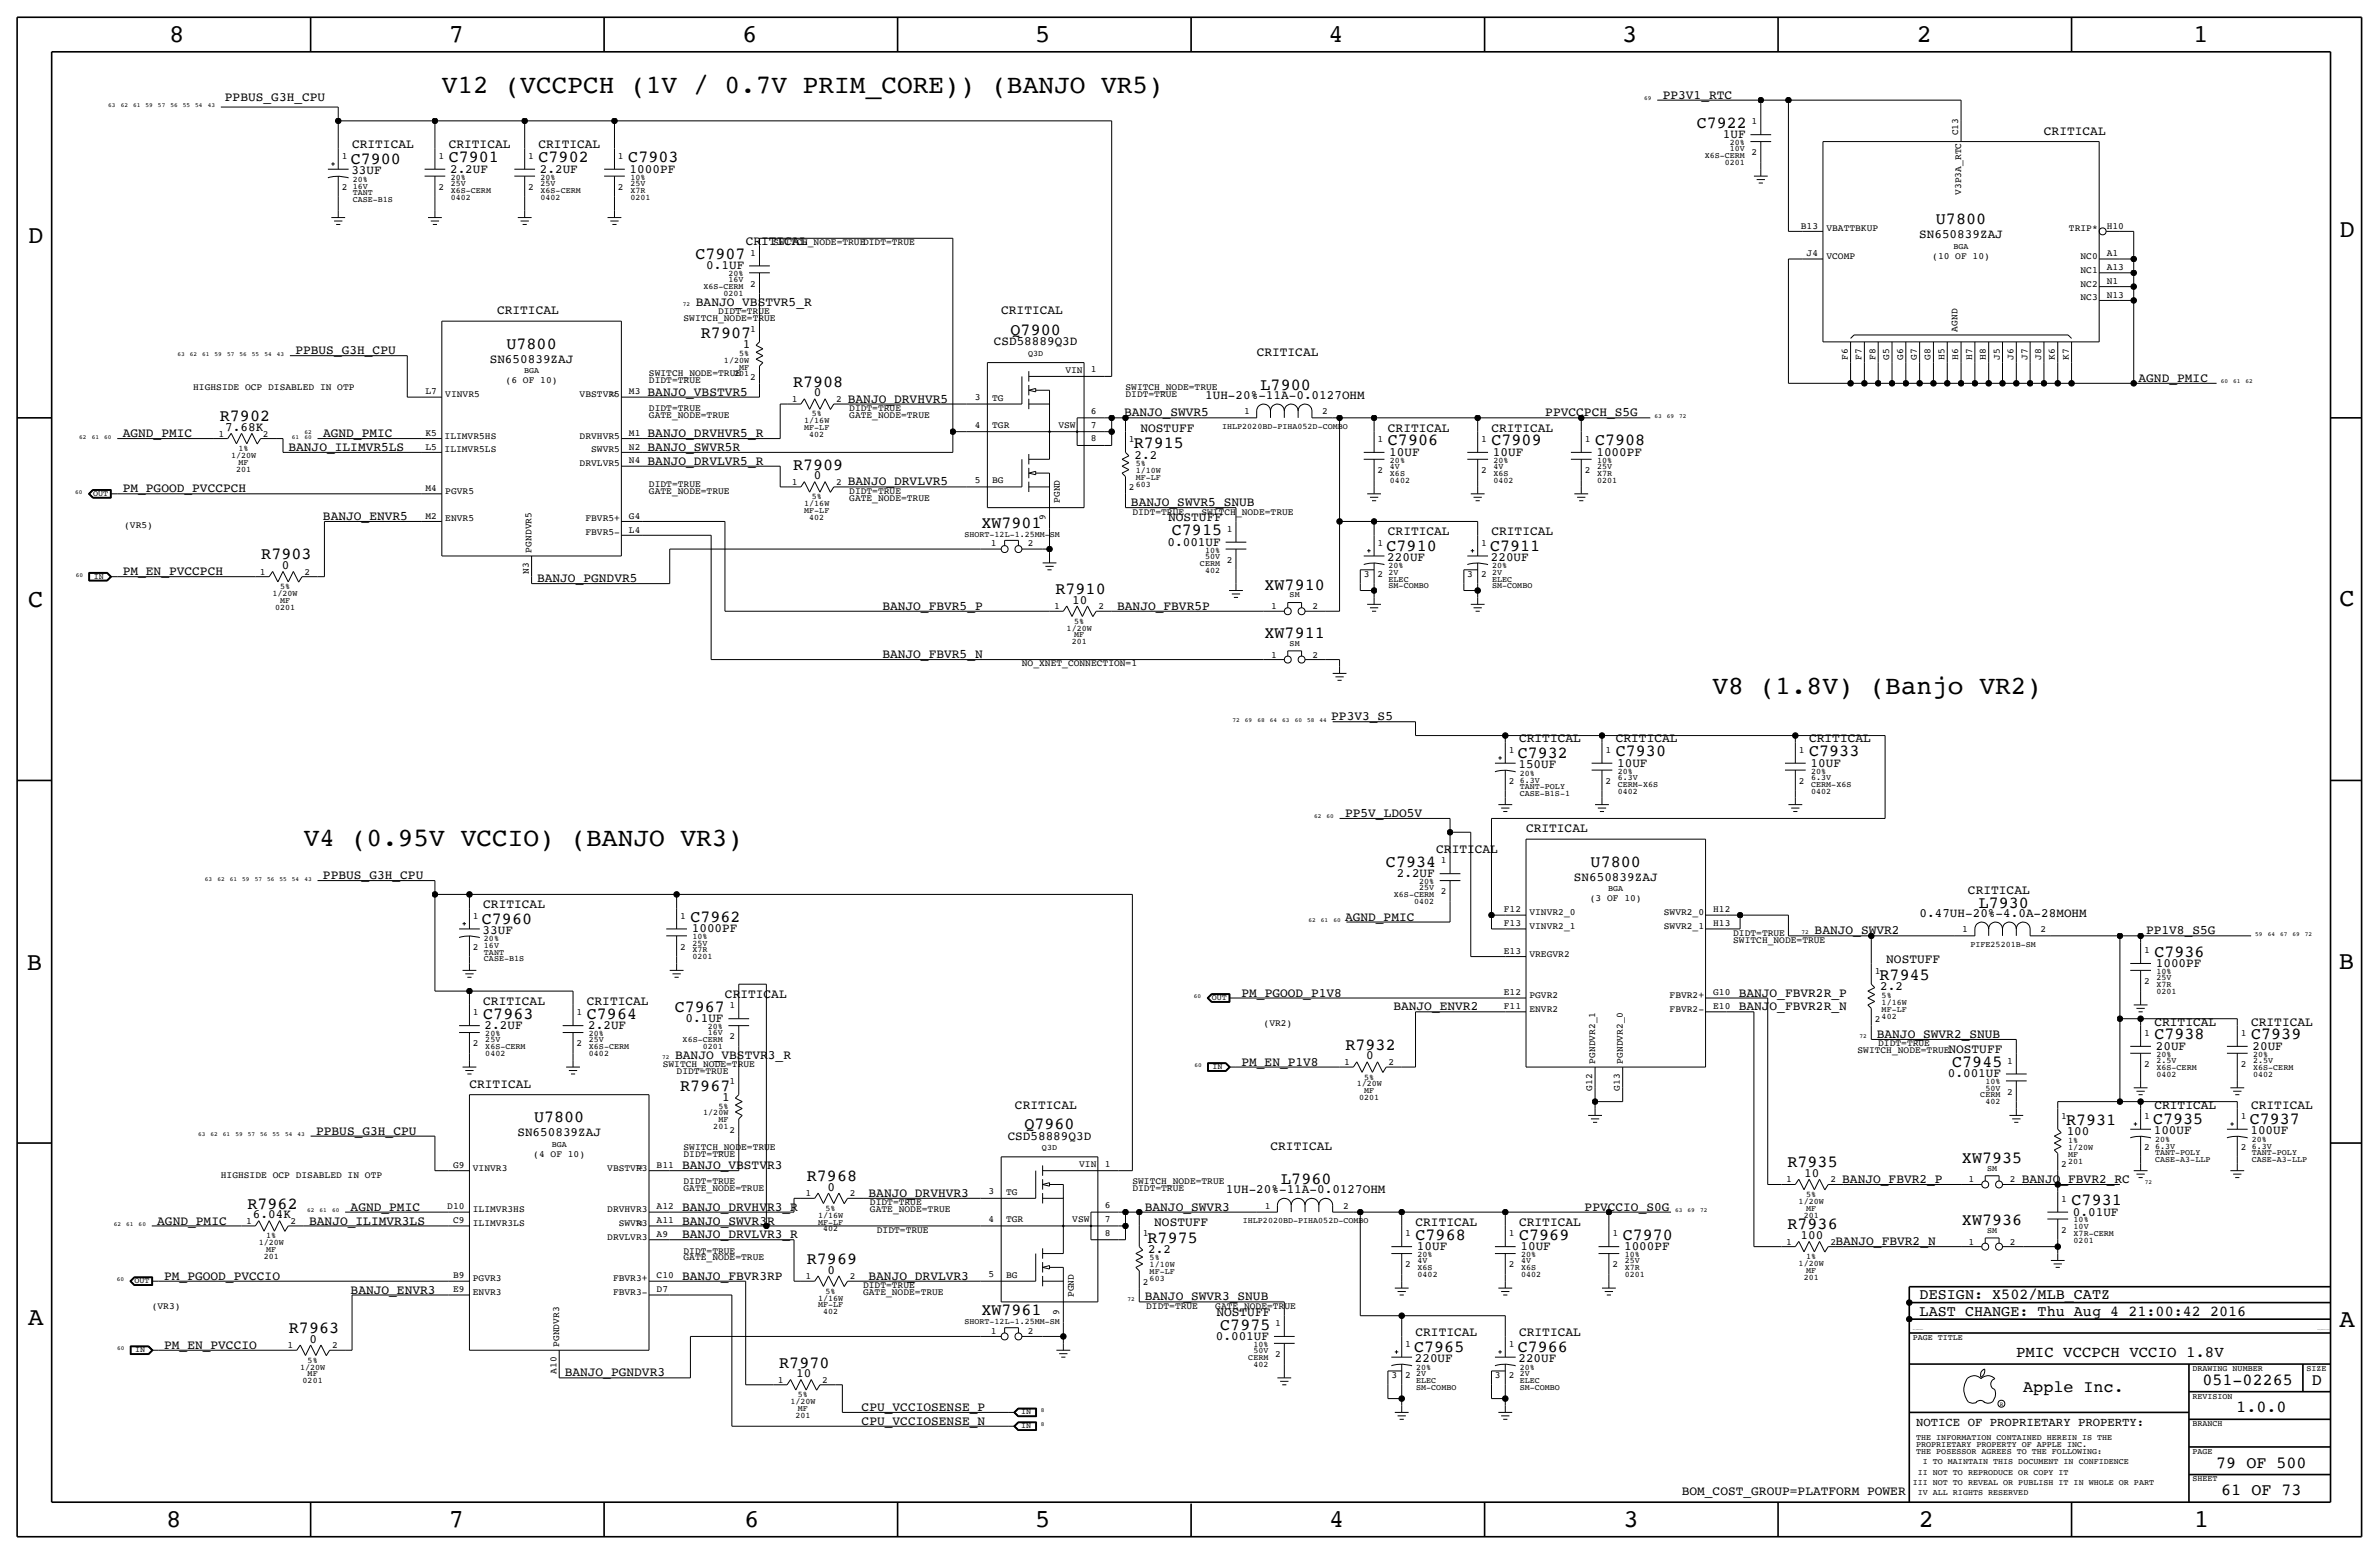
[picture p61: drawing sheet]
<svg xmlns="http://www.w3.org/2000/svg" width="875mm" height="572mm" viewBox="0 0 875 572" stroke-linecap="round" stroke-linejoin="round" font-family="sans-serif">
<defs><g id="words">
<g font-size="9.6">
<text x="162.5" y="34.3">V12 (VCCPCH (1V / 0.7V PRIM_CORE)) (BANJO VR5)</text>
<text x="629.9" y="255.3">V8 (1.8V) (Banjo VR2)</text>
<text x="111.7" y="311.2">V4 (0.95V VCCIO) (BANJO VR3)</text>
</g>
<g font-size="9.4">
<text x="62.2" y="15.5">8</text>
<text x="165.1" y="15.5">7</text>
<text x="273" y="15.5">6</text>
<text x="380.7" y="15.5">5</text>
<text x="488.7" y="15.5">4</text>
<text x="596.6" y="15.5">3</text>
<text x="705" y="15.5">2</text>
<text x="806.6" y="15.5">1</text>
<text x="10.4" y="89.4">D</text>
<text x="860.5" y="87.1">D</text>
<text x="10.4" y="223.3">C</text>
<text x="860.5" y="222.8">C</text>
<text x="9.9" y="356.6">B</text>
<text x="860.2" y="356.4">B</text>
<text x="10.4" y="487.4">A</text>
<text x="860.5" y="488.2">A</text>
<text x="61.2" y="561.6">8</text>
<text x="165.1" y="561.6">7</text>
<text x="273.8" y="561.6">6</text>
<text x="380.7" y="561.6">5</text>
<text x="488.9" y="561.6">4</text>
<text x="597.1" y="561.6">3</text>
<text x="705.8" y="561.6">2</text>
<text x="806.9" y="561.6">1</text>
</g>
<g font-size="6.2">
<text x="624.1" y="47">C7922</text>
<text x="165" y="59.7">C7901</text>
<text x="198.1" y="59.7">C7902</text>
<text x="231.1" y="59.7">C7903</text>
<text x="129" y="60.5">C7900</text>
<text x="712.1" y="82.6">U7800</text>
<text x="255.8" y="95.3">C7907</text>
<text x="257.8" y="124.2">R7907</text>
<text x="371.7" y="123.2">Q7900</text>
<text x="186.3" y="128.3">U7800</text>
<text x="291.7" y="142.2">R7908</text>
<text x="463.6" y="143.3">L7900</text>
<text x="80.9" y="154.9">R7902</text>
<text x="417" y="164.8">R7915</text>
<text x="510.5" y="163.8">C7906</text>
<text x="548.6" y="163.8">C7909</text>
<text x="586.7" y="163.8">C7908</text>
<text x="291.7" y="172.7">R7909</text>
<text x="361" y="194.1">XW7901</text>
<text x="431" y="196.9">C7915</text>
<text x="510" y="202.7">C7910</text>
<text x="548.1" y="202.7">C7911</text>
<text x="96.1" y="205.7">R7903</text>
<text x="388.2" y="218.4">R7910</text>
<text x="465.1" y="216.9">XW7910</text>
<text x="465.1" y="234.7">XW7911</text>
<text x="558.2" y="278.9">C7932</text>
<text x="594.3" y="278.1">C7930</text>
<text x="665.4" y="278.1">C7933</text>
<text x="509.8" y="318.8">C7934</text>
<text x="585.1" y="318.8">U7800</text>
<text x="727.8" y="333.8">L7930</text>
<text x="177.2" y="339.9">C7960</text>
<text x="253.9" y="339.1">C7962</text>
<text x="792.4" y="351.8">C7936</text>
<text x="691.3" y="360.4">R7945</text>
<text x="177.7" y="374.6">C7963</text>
<text x="215.8" y="374.6">C7964</text>
<text x="248.2" y="372.1">C7967</text>
<text x="792.4" y="382.3">C7938</text>
<text x="828" y="382.3">C7939</text>
<text x="494.9" y="386.1">R7932</text>
<text x="718.1" y="392.4">C7945</text>
<text x="250.2" y="401.1">R7967</text>
<text x="196.4" y="412.8">U7800</text>
<text x="759.9" y="413.8">R7931</text>
<text x="791.9" y="413.5">C7935</text>
<text x="827.5" y="413.5">C7937</text>
<text x="376.8" y="415.3">Q7960</text>
<text x="657.5" y="429.3">R7935</text>
<text x="721.6" y="427.7">XW7935</text>
<text x="296.8" y="434.3">R7968</text>
<text x="471.3" y="435.4">L7960</text>
<text x="761.9" y="443.2">C7931</text>
<text x="91" y="444.5">R7962</text>
<text x="520.6" y="455.9">C7968</text>
<text x="558.7" y="455.9">C7969</text>
<text x="596.8" y="455.9">C7970</text>
<text x="657.5" y="452.1">R7936</text>
<text x="721.6" y="450.6">XW7936</text>
<text x="422.1" y="456.9">R7975</text>
<text x="296.8" y="464.8">R7969</text>
<text x="361" y="483.6">XW7961</text>
<text x="106.3" y="490.2">R7963</text>
<text x="448.8" y="488.9">C7975</text>
<text x="520.1" y="497.3">C7965</text>
<text x="558.2" y="497.3">C7966</text>
<text x="286.6" y="502.9">R7970</text>
<text x="810.1" y="509.3">051-02265</text>
<text x="850.3" y="509.3">D</text>
<text x="744.2" y="511.8">Apple Inc.</text>
<text x="822.6" y="519.4">1.0.0</text>
<text x="815.2" y="539.8">79 OF 500</text>
<text x="817" y="549.9">61 OF 73</text>
</g>
<text font-size="5.8" x="741.5" y="499.1">PMIC VCCPCH VCCIO 1.8V</text>
<g font-size="5.6">
<text x="706.1" y="477.8">DESIGN: X502/MLB_CATZ</text>
<text x="706.1" y="483.9">LAST CHANGE: Thu Aug 4 21:00:42 2016</text>
</g>
<g font-size="4.7">
<text x="82.7" y="37">PPBUS_G3H_CPU</text>
<text x="611.6" y="36.3">PP3V1_RTC</text>
<text x="633.7" y="50.8">1UF</text>
<text x="751.8" y="49.5">CRITICAL</text>
<text x="129.5" y="54.6">CRITICAL</text>
<text x="165" y="54.6">CRITICAL</text>
<text x="198.1" y="54.6">CRITICAL</text>
<text x="129.2" y="64">33UF</text>
<text x="165.6" y="63.5">2.2UF</text>
<text x="198.6" y="63.5">2.2UF</text>
<text x="231.6" y="63.5">1000PF</text>
<text x="705.9" y="87.6">SN650839ZAJ</text>
<text x="274.3" y="90.2">CRITICAL</text>
<text x="259.8" y="99.1">0.1UF</text>
<text x="256" y="112.5">BANJO_VBSTVR5_R</text>
<text x="182.8" y="115.6">CRITICAL</text>
<text x="368.2" y="115.6">CRITICAL</text>
<text x="108.6" y="130.3">PPBUS_G3H_CPU</text>
<text x="273.3" y="128">1</text>
<text x="365.6" y="127">CSD58889Q3D</text>
<text x="462.2" y="130.8">CRITICAL</text>
<text x="180.1" y="133.4">SN650839ZAJ</text>
<text x="786.6" y="140.5">AGND_PMIC</text>
<text x="238.2" y="145.5">BANJO_VBSTVR5</text>
<text x="299.3" y="145.8">0</text>
<text x="311.8" y="148.1">BANJO_DRVHVR5</text>
<text x="443.3" y="146.8">1UH-20%-11A-0.0127OHM</text>
<text x="413.4" y="153.1">BANJO_SWVR5</text>
<text x="568.4" y="153.2">PPVCCPCH_S5G</text>
<text x="45.1" y="160.8">AGND_PMIC</text>
<text x="82.9" y="158.5">7.68K</text>
<text x="118.8" y="160.8">AGND_PMIC</text>
<text x="238.2" y="160.8">BANJO_DRVHVR5_R</text>
<text x="419.5" y="158.8">NOSTUFF</text>
<text x="510.5" y="158.8">CRITICAL</text>
<text x="548.6" y="158.8">CRITICAL</text>
<text x="106.1" y="165.8">BANJO_ILIMVR5LS</text>
<text x="238.2" y="165.8">BANJO_SWVR5R</text>
<text x="511" y="167.6">10UF</text>
<text x="549.1" y="167.6">10UF</text>
<text x="587.2" y="167.6">1000PF</text>
<text x="238.2" y="170.9">BANJO_DRVLVR5_R</text>
<text x="417.3" y="168.7">2.2</text>
<text x="299.3" y="176.3">0</text>
<text x="311.8" y="178.5">BANJO_DRVLVR5</text>
<text x="45.1" y="181.1">PM_PGOOD_PVCCPCH</text>
<text x="118.8" y="191.2">BANJO_ENVR5</text>
<text x="416" y="186.2">BANJO_SWVR5_SNUB</text>
<text x="429.6" y="191.8">NOSTUFF</text>
<text x="510.5" y="196.9">CRITICAL</text>
<text x="548.6" y="196.9">CRITICAL</text>
<text x="429.4" y="200.7">0.001UF</text>
<text x="103.7" y="209.3">0</text>
<text x="510.2" y="206.2">220UF</text>
<text x="548.3" y="206.2">220UF</text>
<text x="45.1" y="211.6">PM_EN_PVCCPCH</text>
<text x="197.5" y="214.1">BANJO_PGNDVR5</text>
<text x="394.4" y="222">10</text>
<text x="324.5" y="224.3">BANJO_FBVR5_P</text>
<text x="410.9" y="224.3">BANJO_FBVR5P</text>
<text x="324.5" y="242">BANJO_FBVR5_N</text>
<text x="489.7" y="264.9">PP3V3_S5</text>
<text x="558.7" y="273.1">CRITICAL</text>
<text x="594.3" y="273.1">CRITICAL</text>
<text x="665.4" y="273.1">CRITICAL</text>
<text x="594.8" y="281.9">10UF</text>
<text x="665.9" y="281.9">10UF</text>
<text x="558.5" y="282.4">150UF</text>
<text x="494.7" y="300.5">PP5V_LDO5V</text>
<text x="561.3" y="306.1">CRITICAL</text>
<text x="528.3" y="313.7">CRITICAL</text>
<text x="118.8" y="323.3">PPBUS_G3H_CPU</text>
<text x="513.8" y="322.6">2.2UF</text>
<text x="578.9" y="323.9">SN650839ZAJ</text>
<text x="723.8" y="328.9">CRITICAL</text>
<text x="177.7" y="334">CRITICAL</text>
<text x="494.7" y="338.6">AGND_PMIC</text>
<text x="706" y="337.3">0.47UH-20%-4.0A-28MOHM</text>
<text x="177.5" y="343.4">33UF</text>
<text x="254.5" y="342.9">1000PF</text>
<text x="667.5" y="343.7">BANJO_SWVR2</text>
<text x="789.4" y="343.6">PP1V8_S5G</text>
<text x="693.8" y="354.3">NOSTUFF</text>
<text x="792.9" y="355.6">1000PF</text>
<text x="691.6" y="364.2">2.2</text>
<text x="177.7" y="369.6">CRITICAL</text>
<text x="215.8" y="369.6">CRITICAL</text>
<text x="266.6" y="367">CRITICAL</text>
<text x="456.6" y="366.5">PM_PGOOD_P1V8</text>
<text x="512.5" y="371.6">BANJO_ENVR2</text>
<text x="639.5" y="371.6">BANJO_FBVR2R_N</text>
<text x="639.5" y="366.5">BANJO_FBVR2R_P</text>
<text x="252.2" y="375.9">0.1UF</text>
<text x="792.4" y="377.2">CRITICAL</text>
<text x="828" y="377.2">CRITICAL</text>
<text x="178.3" y="378.5">2.2UF</text>
<text x="216.4" y="378.5">2.2UF</text>
<text x="690.3" y="381.7">BANJO_SWVR2_SNUB</text>
<text x="248.3" y="389.4">BANJO_VBSTVR3_R</text>
<text x="502.5" y="389.6">0</text>
<text x="716.7" y="387.4">NOSTUFF</text>
<text x="792.9" y="386.1">20UF</text>
<text x="828.5" y="386.1">20UF</text>
<text x="456.6" y="391.9">PM_EN_P1V8</text>
<text x="172.7" y="400.1">CRITICAL</text>
<text x="716.5" y="396.2">0.001UF</text>
<text x="265.6" y="404.9">1</text>
<text x="373.3" y="407.7">CRITICAL</text>
<text x="792.4" y="407.7">CRITICAL</text>
<text x="828" y="407.7">CRITICAL</text>
<text x="116.3" y="417.3">PPBUS_G3H_CPU</text>
<text x="190.3" y="417.8">SN650839ZAJ</text>
<text x="370.6" y="419.1">CSD58889Q3D</text>
<text x="760.2" y="417.6">100</text>
<text x="792.2" y="417.1">100UF</text>
<text x="827.7" y="417.1">100UF</text>
<text x="467.3" y="422.9">CRITICAL</text>
<text x="250.9" y="430">BANJO_VBSTVR3</text>
<text x="304.4" y="437.9">0</text>
<text x="663.6" y="432.8">10</text>
<text x="677.6" y="435.1">BANJO_FBVR2_P</text>
<text x="743.7" y="435.1">BANJO_FBVR2_RC</text>
<text x="319.5" y="440.2">BANJO_DRVHVR3</text>
<text x="450.9" y="438.9">1UH-20%-11A-0.0127OHM</text>
<text x="93" y="448.1">6.04K</text>
<text x="129" y="445.2">AGND_PMIC</text>
<text x="250.9" y="445.2">BANJO_DRVHVR3_R</text>
<text x="421.1" y="445.3">BANJO_SWVR3</text>
<text x="582.8" y="445.2">PPVCCIO_S0G</text>
<text x="762.5" y="447">0.01UF</text>
<text x="57.8" y="450.3">AGND_PMIC</text>
<text x="113.7" y="450.3">BANJO_ILIMVR3LS</text>
<text x="250.9" y="455.4">BANJO_DRVLVR3_R</text>
<text x="250.9" y="450.3">BANJO_SWVR3R</text>
<text x="424.6" y="450.9">NOSTUFF</text>
<text x="520.6" y="450.9">CRITICAL</text>
<text x="558.7" y="450.9">CRITICAL</text>
<text x="662.2" y="455.7">100</text>
<text x="422.4" y="460.8">2.2</text>
<text x="521.2" y="459.7">10UF</text>
<text x="559.3" y="459.7">10UF</text>
<text x="597.4" y="459.7">1000PF</text>
<text x="675.1" y="458">BANJO_FBVR2_N</text>
<text x="60.4" y="470.7">PM_PGOOD_PVCCIO</text>
<text x="250.9" y="470.6">BANJO_FBVR3RP</text>
<text x="304.4" y="468.4">0</text>
<text x="319.5" y="470.6">BANJO_DRVLVR3</text>
<text x="129" y="475.7">BANJO_ENVR3</text>
<text x="421.1" y="478.3">BANJO_SWVR3_SNUB</text>
<text x="447.4" y="483.9">NOSTUFF</text>
<text x="520.6" y="491.5">CRITICAL</text>
<text x="558.7" y="491.5">CRITICAL</text>
<text x="60.4" y="496">PM_EN_PVCCIO</text>
<text x="113.9" y="493.8">0</text>
<text x="447.2" y="492.8">0.001UF</text>
<text x="520.4" y="500.9">220UF</text>
<text x="558.5" y="500.9">220UF</text>
<text x="207.7" y="506.2">BANJO_PGNDVR3</text>
<text x="292.8" y="506.5">10</text>
<text x="316.9" y="518.9">CPU_VCCIOSENSE_P</text>
<text x="316.9" y="524">CPU_VCCIOSENSE_N</text>
<text x="618.6" y="549.9">BOM_COST_GROUP=PLATFORM POWER</text>
</g>
<text font-size="4.5" x="704.8" y="524.5">NOTICE OF PROPRIETARY PROPERTY:</text>
<g font-size="3.5">
<text x="644.3" y="45.7">1</text>
<text x="720.3" y="49.8" transform="rotate(-90 720.3 49.8)">C13</text>
<text x="125.7" y="58.4">1</text>
<text x="161.2" y="58.4">1</text>
<text x="194.3" y="58.4">1</text>
<text x="227.3" y="58.4">1</text>
<text x="644.3" y="57.2">2</text>
<text x="125.7" y="69.9">2</text>
<text x="161.2" y="69.9">2</text>
<text x="194.3" y="69.9">2</text>
<text x="227.3" y="69.9">2</text>
<text x="721.3" y="71.7" transform="rotate(-90 721.3 71.7)">V3P3A_RTC</text>
<text x="662.4" y="84.1">B13</text>
<text x="671.8" y="85.1">VBATTBKUP</text>
<text x="761" y="85.1">TRIP*</text>
<text x="774.9" y="84.1">H10</text>
<text x="276" y="94">1</text>
<text x="284.4" y="90.2">SWITCH_NODE=TRUEDIDT=TRUE</text>
<text x="664.5" y="94.2">J4</text>
<text x="671.8" y="95.2">VCOMP</text>
<text x="710.7" y="95.3">(10 OF 10)</text>
<text x="765.2" y="95.2">NC0</text>
<text x="774.9" y="94.2">A1</text>
<text x="765.2" y="100.3">NC1</text>
<text x="774.9" y="99.3">A13</text>
<text x="276" y="105.4">2</text>
<text x="765.2" y="105.4">NC2</text>
<text x="774.9" y="104.4">N1</text>
<text x="765.2" y="110.5">NC3</text>
<text x="774.9" y="109.5">N13</text>
<text x="251.4" y="118.1">SWITCH_NODE=TRUE</text>
<text x="264.1" y="115.6">DIDT=TRUE</text>
<text x="276" y="121.9">1</text>
<text x="720" y="121.9" transform="rotate(-90 720 121.9)">AGND</text>
<text x="391.9" y="137.2">VIN</text>
<text x="401.3" y="136.9">1</text>
<text x="679.6" y="132.3" transform="rotate(-90 679.6 132.3)">F6</text>
<text x="684.7" y="132.3" transform="rotate(-90 684.7 132.3)">F7</text>
<text x="689.8" y="132.3" transform="rotate(-90 689.8 132.3)">F8</text>
<text x="694.9" y="132.3" transform="rotate(-90 694.9 132.3)">G5</text>
<text x="700" y="132.3" transform="rotate(-90 700 132.3)">G6</text>
<text x="705" y="132.3" transform="rotate(-90 705 132.3)">G7</text>
<text x="710.1" y="132.3" transform="rotate(-90 710.1 132.3)">G8</text>
<text x="715.2" y="132.3" transform="rotate(-90 715.2 132.3)">H5</text>
<text x="720.3" y="132.3" transform="rotate(-90 720.3 132.3)">H6</text>
<text x="725.4" y="132.3" transform="rotate(-90 725.4 132.3)">H7</text>
<text x="730.4" y="132.3" transform="rotate(-90 730.4 132.3)">H8</text>
<text x="735.5" y="132.3" transform="rotate(-90 735.5 132.3)">J5</text>
<text x="740.6" y="132.3" transform="rotate(-90 740.6 132.3)">J6</text>
<text x="745.7" y="132.3" transform="rotate(-90 745.7 132.3)">J7</text>
<text x="750.8" y="132.3" transform="rotate(-90 750.8 132.3)">J8</text>
<text x="755.9" y="132.3" transform="rotate(-90 755.9 132.3)">K6</text>
<text x="760.9" y="132.3" transform="rotate(-90 760.9 132.3)">K7</text>
<text x="71.1" y="143.5">HIGHSIDE OCP DISABLED IN OTP</text>
<text x="186" y="141">(6 OF 10)</text>
<text x="238.7" y="138.4">SWITCH_NODE=TRUE</text>
<text x="238.7" y="141">DIDT=TRUE</text>
<text x="276" y="139.7">2</text>
<text x="414" y="143.5">SWITCH_NODE=TRUE</text>
<text x="156.5" y="145">L7</text>
<text x="163.8" y="146.1">VINVR5</text>
<text x="213.2" y="146.1">VBSTVR5</text>
<text x="231.3" y="145">M3</text>
<text x="291.2" y="147.8">1</text>
<text x="307.5" y="147.8">2</text>
<text x="358.5" y="147.1">3</text>
<text x="364.9" y="147.3">TG</text>
<text x="414" y="146">DIDT=TRUE</text>
<text x="238.7" y="153.7">GATE_NODE=TRUE</text>
<text x="238.7" y="151.1">DIDT=TRUE</text>
<text x="312.4" y="153.7">GATE_NODE=TRUE</text>
<text x="312.4" y="151.1">DIDT=TRUE</text>
<text x="401.3" y="152.1">6</text>
<text x="457.6" y="152.4">1</text>
<text x="486.4" y="152.4">2</text>
<text x="80.4" y="160.5">1</text>
<text x="96.7" y="160.5">2</text>
<text x="156.5" y="160.3">K5</text>
<text x="163.5" y="161.3">ILIMVR5HS</text>
<text x="213.2" y="161.3">DRVHVR5</text>
<text x="231.3" y="160.3">M1</text>
<text x="358.5" y="157.2">4</text>
<text x="364.9" y="157.5">TGR</text>
<text x="389.3" y="157.5">VSW</text>
<text x="401.3" y="157.2">7</text>
<text x="156.5" y="165.4">L5</text>
<text x="163.5" y="166.4">ILIMVR5LS</text>
<text x="217.4" y="166.4">SWVR5</text>
<text x="231.3" y="165.4">N2</text>
<text x="401.3" y="162.3">8</text>
<text x="415.2" y="162.6">1</text>
<text x="506.7" y="162.6">1</text>
<text x="544.8" y="162.6">1</text>
<text x="582.9" y="162.6">1</text>
<text x="213.2" y="171.4">DRVLVR5</text>
<text x="231.3" y="170.4">N4</text>
<text x="506.7" y="174">2</text>
<text x="544.8" y="174">2</text>
<text x="582.9" y="174">2</text>
<text x="238.7" y="179.1">DIDT=TRUE</text>
<text x="291.2" y="178.3">1</text>
<text x="307.5" y="178.3">2</text>
<text x="358.5" y="177.5">5</text>
<text x="364.9" y="177.8">BG</text>
<text x="156.5" y="180.6">M4</text>
<text x="163.8" y="181.6">PGVR5</text>
<text x="238.7" y="181.6">GATE_NODE=TRUE</text>
<text x="312.4" y="184.1">GATE_NODE=TRUE</text>
<text x="312.4" y="181.6">DIDT=TRUE</text>
<text x="389.8" y="184.9" transform="rotate(-90 389.8 184.9)">PGND</text>
<text x="415.2" y="180.3">2</text>
<text x="156.5" y="190.8">M2</text>
<text x="163.8" y="191.8">ENVR5</text>
<text x="215.3" y="191.8">FBVR5+</text>
<text x="231.3" y="190.8">G4</text>
<text x="384.5" y="191.4" transform="rotate(-90 384.5 191.4)">9</text>
<text x="416.5" y="189.2">DIDT=TRUE</text>
<text x="441.9" y="189.2">SWITCH_NODE=TRUE</text>
<text x="45.7" y="194.3">(VR5)</text>
<text x="215.3" y="196.8">FBVR5-</text>
<text x="231.3" y="195.8">L4</text>
<text x="451.2" y="195.6">1</text>
<text x="195.5" y="203.2" transform="rotate(-90 195.5 203.2)">PGNDVR5</text>
<text x="364.4" y="200.9">1</text>
<text x="378.1" y="200.9">2</text>
<text x="506.7" y="200.7">1</text>
<text x="544.8" y="200.7">1</text>
<text x="451.2" y="207">2</text>
<text x="95.6" y="211.3">1</text>
<text x="112" y="211.3">2</text>
<text x="194.5" y="211" transform="rotate(-90 194.5 211)">N3</text>
<text x="501.6" y="212.1">3</text>
<text x="506.7" y="212.1">2</text>
<text x="539.7" y="212.1">3</text>
<text x="544.8" y="212.1">2</text>
<text x="387.7" y="224">1</text>
<text x="404.1" y="224">2</text>
<text x="467.5" y="224">1</text>
<text x="482.8" y="224">2</text>
<text x="375.9" y="245.1">NO_XNET_CONNECTION=1</text>
<text x="467.5" y="241.8">1</text>
<text x="482.8" y="241.8">2</text>
<text x="554.9" y="276.9">1</text>
<text x="590.5" y="276.9">1</text>
<text x="661.6" y="276.9">1</text>
<text x="554.9" y="288.3">2</text>
<text x="590.5" y="288.3">2</text>
<text x="661.6" y="288.3">2</text>
<text x="530" y="317.5">1</text>
<text x="530" y="328.9">2</text>
<text x="553.2" y="335.5">F12</text>
<text x="584.8" y="331.5">(3 OF 10)</text>
<text x="630.1" y="335.5">H12</text>
<text x="173.9" y="337.8">1</text>
<text x="250.1" y="337.8">1</text>
<text x="553.2" y="340.6">F13</text>
<text x="562.6" y="336.6">VINVR2_0</text>
<text x="562.6" y="341.6">VINVR2_1</text>
<text x="612" y="341.6">SWVR2_1</text>
<text x="612" y="336.5">SWVR2_0</text>
<text x="630.1" y="340.6">H13</text>
<text x="637.5" y="346.7">SWITCH_NODE=TRUE</text>
<text x="637.5" y="344.2">DIDT=TRUE</text>
<text x="721.7" y="342.9">1</text>
<text x="750.5" y="342.9">2</text>
<text x="173.9" y="349.2">2</text>
<text x="250.1" y="349.2">2</text>
<text x="553.2" y="350.8">E13</text>
<text x="562.6" y="351.8">VREGVR2</text>
<text x="788.6" y="350.5">1</text>
<text x="689.6" y="358.1">1</text>
<text x="788.6" y="362">2</text>
<text x="268.3" y="370.8">1</text>
<text x="553.2" y="371.1">F11</text>
<text x="553.2" y="366">E12</text>
<text x="562.6" y="367">PGVR2</text>
<text x="614.1" y="367">FBVR2+</text>
<text x="630.1" y="366">G10</text>
<text x="630.1" y="371.1">E10</text>
<text x="173.9" y="373.4">1</text>
<text x="212" y="373.4">1</text>
<text x="464.8" y="377.2">(VR2)</text>
<text x="562.6" y="372.1">ENVR2</text>
<text x="614.1" y="372.1">FBVR2-</text>
<text x="689.6" y="375.9">2</text>
<text x="268.3" y="382.3">2</text>
<text x="788.6" y="381">1</text>
<text x="824.2" y="381">1</text>
<text x="173.9" y="384.8">2</text>
<text x="212" y="384.8">2</text>
<text x="683.2" y="387.3">SWITCH_NODE=TRUE</text>
<text x="690.8" y="384.8">DIDT=TRUE</text>
<text x="243.8" y="392.4">SWITCH_NODE=TRUE</text>
<text x="248.9" y="395">DIDT=TRUE</text>
<text x="494.4" y="391.7">1</text>
<text x="510.7" y="391.7">2</text>
<text x="586.7" y="391.2" transform="rotate(-90 586.7 391.2)">PGNDVR2_1</text>
<text x="596.8" y="391.2" transform="rotate(-90 596.8 391.2)">PGNDVR2_0</text>
<text x="738.2" y="391.2">1</text>
<text x="788.6" y="392.4">2</text>
<text x="824.2" y="392.4">2</text>
<text x="268.3" y="398.8">1</text>
<text x="585.7" y="401.1" transform="rotate(-90 585.7 401.1)">G12</text>
<text x="595.8" y="401.1" transform="rotate(-90 595.8 401.1)">G13</text>
<text x="738.2" y="402.6">2</text>
<text x="758.1" y="411.5">1</text>
<text x="788.6" y="411.5">1</text>
<text x="824.2" y="411.5">1</text>
<text x="268.3" y="416.6">2</text>
<text x="196.1" y="425.5">(4 OF 10)</text>
<text x="251.4" y="422.9">SWITCH_NODE=TRUE</text>
<text x="251.4" y="425.4">DIDT=TRUE</text>
<text x="788.6" y="422.9">2</text>
<text x="824.2" y="422.9">2</text>
<text x="166.7" y="429.5">G9</text>
<text x="173.9" y="430.5">VINVR3</text>
<text x="223.4" y="430.5">VBSTVR3</text>
<text x="241.5" y="429.5">B11</text>
<text x="396.9" y="429.3">VIN</text>
<text x="406.3" y="429">1</text>
<text x="758.1" y="429.3">2</text>
<text x="81.2" y="433.1">HIGHSIDE OCP DISABLED IN OTP</text>
<text x="251.4" y="435.6">DIDT=TRUE</text>
<text x="416.5" y="435.6">SWITCH_NODE=TRUE</text>
<text x="657" y="434.8">1</text>
<text x="673.3" y="434.8">2</text>
<text x="724.1" y="434.8">1</text>
<text x="739.3" y="434.8">2</text>
<text x="251.4" y="438.1">GATE_NODE=TRUE</text>
<text x="296.3" y="439.9">1</text>
<text x="312.6" y="439.9">2</text>
<text x="320" y="443.2">DIDT=TRUE</text>
<text x="363.6" y="439.2">3</text>
<text x="370" y="439.4">TG</text>
<text x="416.5" y="438.2">DIDT=TRUE</text>
<text x="758.1" y="442">1</text>
<text x="164.5" y="444.8">D10</text>
<text x="166.7" y="449.8">C9</text>
<text x="173.9" y="445.8">ILIMVR3HS</text>
<text x="223.4" y="445.8">DRVHVR3</text>
<text x="241.5" y="449.8">A11</text>
<text x="241.5" y="444.8">A12</text>
<text x="320" y="445.8">GATE_NODE=TRUE</text>
<text x="363.6" y="449.3">4</text>
<text x="370" y="449.6">TGR</text>
<text x="394.4" y="449.6">VSW</text>
<text x="406.3" y="449.3">7</text>
<text x="406.3" y="444.2">6</text>
<text x="465.2" y="444.5">1</text>
<text x="494" y="444.5">2</text>
<text x="90.5" y="450.1">1</text>
<text x="106.9" y="450.1">2</text>
<text x="173.9" y="450.8">ILIMVR3LS</text>
<text x="223.4" y="455.9">DRVLVR3</text>
<text x="227.6" y="450.9">SWVR3</text>
<text x="241.5" y="454.9">A9</text>
<text x="322.5" y="453.4">DIDT=TRUE</text>
<text x="406.3" y="454.4">8</text>
<text x="420.3" y="454.7">1</text>
<text x="516.8" y="454.7">1</text>
<text x="554.9" y="454.7">1</text>
<text x="593" y="454.7">1</text>
<text x="758.1" y="453.4">2</text>
<text x="251.4" y="461">DIDT=TRUE</text>
<text x="657" y="457.7">1</text>
<text x="673.3" y="457.7">2</text>
<text x="724.1" y="457.7">1</text>
<text x="739.3" y="457.7">2</text>
<text x="251.4" y="463.5">GATE_NODE=TRUE</text>
<text x="516.8" y="466.1">2</text>
<text x="554.9" y="466.1">2</text>
<text x="593" y="466.1">2</text>
<text x="166.7" y="470.2">B9</text>
<text x="173.9" y="471.2">PGVR3</text>
<text x="225.5" y="471.2">FBVR3+</text>
<text x="241.5" y="470.2">C10</text>
<text x="296.3" y="470.4">1</text>
<text x="312.6" y="470.4">2</text>
<text x="317.4" y="473.7">DIDT=TRUE</text>
<text x="363.6" y="469.6">5</text>
<text x="370" y="469.9">BG</text>
<text x="420.3" y="472.4">2</text>
<text x="166.7" y="475.2">E9</text>
<text x="173.9" y="476.2">ENVR3</text>
<text x="225.5" y="476.3">FBVR3-</text>
<text x="241.5" y="475.2">D7</text>
<text x="317.4" y="476.2">GATE_NODE=TRUE</text>
<text x="394.9" y="477" transform="rotate(-90 394.9 477)">PGND</text>
<text x="55.8" y="481.3">(VR3)</text>
<text x="389.6" y="483.5" transform="rotate(-90 389.6 483.5)">9</text>
<text x="421.6" y="481.3">DIDT=TRUE</text>
<text x="447" y="481.3">GATE_NODE=TRUE</text>
<text x="364.4" y="490.5">1</text>
<text x="378.1" y="490.5">2</text>
<text x="469" y="487.7">1</text>
<text x="105.8" y="495.8">1</text>
<text x="122.1" y="495.8">2</text>
<text x="205.7" y="495.3" transform="rotate(-90 205.7 495.3)">PGNDVR3</text>
<text x="516.8" y="495.3">1</text>
<text x="554.9" y="495.3">1</text>
<text x="469" y="499.1">2</text>
<text x="204.7" y="505.2" transform="rotate(-90 204.7 505.2)">A10</text>
<text x="286.1" y="508.5">1</text>
<text x="302.5" y="508.5">2</text>
<text x="511.8" y="506.7">3</text>
<text x="516.8" y="506.7">2</text>
<text x="549.9" y="506.7">3</text>
<text x="554.9" y="506.7">2</text>
</g>
<g font-size="3.1">
<text x="636.3" y="53.3">20%</text>
<text x="627" y="58.2">X6S-CERM</text>
<text x="636.3" y="55.6">10V</text>
<text x="634.4" y="60.7">0201</text>
<text x="129.7" y="71.6">TANT</text>
<text x="129.7" y="69.3">16V</text>
<text x="129.7" y="66.8">20%</text>
<text x="165.8" y="70.9">X6S-CERM</text>
<text x="165.8" y="68.3">25V</text>
<text x="165.8" y="66">20%</text>
<text x="198.8" y="70.9">X6S-CERM</text>
<text x="198.8" y="68.3">25V</text>
<text x="198.8" y="66">20%</text>
<text x="231.9" y="70.9">X7R</text>
<text x="231.9" y="68.3">25V</text>
<text x="231.9" y="66">10%</text>
<text x="129.7" y="74.2">CASE-B1S</text>
<text x="165.8" y="73.4">0402</text>
<text x="198.8" y="73.4">0402</text>
<text x="231.9" y="73.4">0201</text>
<text x="718.5" y="91.4">BGA</text>
<text x="268" y="101.6">20%</text>
<text x="258.7" y="106.4">X6S-CERM</text>
<text x="268" y="103.9">16V</text>
<text x="266.1" y="109">0201</text>
<text x="271.8" y="130.8">5%</text>
<text x="378.2" y="130.8">Q3D</text>
<text x="192.8" y="137.2">BGA</text>
<text x="266.3" y="133.4">1/20W</text>
<text x="271.8" y="135.9">MF</text>
<text x="270" y="138.4">201</text>
<text x="295.8" y="155.7">1/16W</text>
<text x="298.6" y="153.2">5%</text>
<text x="295.8" y="158.2">MF-LF</text>
<text x="297.7" y="160.8">402</text>
<text x="449.5" y="157.7">IHLP2020BD-PIHA052D-COMBO</text>
<text x="87.8" y="165.9">1%</text>
<text x="85" y="168.4">1/20W</text>
<text x="86.8" y="173.5">201</text>
<text x="87.8" y="170.9">MF</text>
<text x="417.8" y="174">1/10W</text>
<text x="417.8" y="171.4">5%</text>
<text x="511.3" y="172.5">4V</text>
<text x="511.3" y="170.2">20%</text>
<text x="549.4" y="172.5">4V</text>
<text x="549.4" y="170.2">20%</text>
<text x="587.5" y="172.5">25V</text>
<text x="587.5" y="170.2">10%</text>
<text x="417.8" y="179.1">603</text>
<text x="417.8" y="176.5">MF-LF</text>
<text x="511.3" y="177.5">0402</text>
<text x="511.3" y="175">X6S</text>
<text x="549.4" y="177.5">0402</text>
<text x="549.4" y="175">X6S</text>
<text x="587.5" y="177.5">0201</text>
<text x="587.5" y="175">X7R</text>
<text x="34.2" y="182.4">OUT</text>
<text x="298.6" y="183.6">5%</text>
<text x="295.8" y="188.7">MF-LF</text>
<text x="295.8" y="186.2">1/16W</text>
<text x="297.7" y="191.3">402</text>
<text x="354.7" y="197.4">SHORT-12L-1.25MM-SM</text>
<text x="443.2" y="203.2">10%</text>
<text x="441.4" y="208">CERM</text>
<text x="443.2" y="205.5">50V</text>
<text x="510.7" y="209">20%</text>
<text x="548.8" y="209">20%</text>
<text x="34.5" y="212.9">IN</text>
<text x="443.2" y="210.6">402</text>
<text x="510.7" y="213.9">ELEC</text>
<text x="510.7" y="211.6">2V</text>
<text x="548.8" y="213.9">ELEC</text>
<text x="548.8" y="211.6">2V</text>
<text x="100.2" y="219.2">1/20W</text>
<text x="103" y="221.7">MF</text>
<text x="103" y="216.7">5%</text>
<text x="474.3" y="219.7">SM</text>
<text x="510.7" y="216.4">SM-COMBO</text>
<text x="548.8" y="216.4">SM-COMBO</text>
<text x="101.2" y="224.3">0201</text>
<text x="392.3" y="231.9">1/20W</text>
<text x="395.1" y="229.4">5%</text>
<text x="394.2" y="237">201</text>
<text x="395.1" y="234.4">MF</text>
<text x="474.3" y="237.5">SM</text>
<text x="559" y="287.8">6.3V</text>
<text x="559" y="285.2">20%</text>
<text x="595.1" y="286.8">6.3V</text>
<text x="595.1" y="284.5">20%</text>
<text x="666.2" y="286.8">6.3V</text>
<text x="666.2" y="284.5">20%</text>
<text x="559" y="292.6">CASE-B1S-1</text>
<text x="559" y="290.1">TANT-POLY</text>
<text x="595.1" y="291.8">0402</text>
<text x="595.1" y="289.3">CERM-X6S</text>
<text x="666.2" y="291.8">0402</text>
<text x="666.2" y="289.3">CERM-X6S</text>
<text x="512.7" y="329.9">X6S-CERM</text>
<text x="522" y="327.4">25V</text>
<text x="522" y="325.1">20%</text>
<text x="591.5" y="327.7">BGA</text>
<text x="520.1" y="332.5">0402</text>
<text x="178" y="346.2">20%</text>
<text x="254.7" y="347.7">25V</text>
<text x="254.7" y="345.4">10%</text>
<text x="178" y="353.6">CASE-B1S</text>
<text x="178" y="351">TANT</text>
<text x="178" y="348.7">16V</text>
<text x="254.7" y="352.8">0201</text>
<text x="254.7" y="350.3">X7R</text>
<text x="724.8" y="348.2">PIFE25201B-SM</text>
<text x="793.2" y="358.1">10%</text>
<text x="793.2" y="365.5">0201</text>
<text x="793.2" y="363">X7R</text>
<text x="793.2" y="360.4">25V</text>
<text x="445.7" y="367.8">OUT</text>
<text x="692.1" y="369.6">1/16W</text>
<text x="692.1" y="367">5%</text>
<text x="692.1" y="374.6">402</text>
<text x="692.1" y="372.1">MF-LF</text>
<text x="178.5" y="383.3">25V</text>
<text x="178.5" y="381">20%</text>
<text x="216.6" y="383.3">25V</text>
<text x="216.6" y="381">20%</text>
<text x="251.1" y="383.3">X6S-CERM</text>
<text x="260.3" y="380.7">16V</text>
<text x="260.3" y="378.5">20%</text>
<text x="178.5" y="388.4">0402</text>
<text x="178.5" y="385.8">X6S-CERM</text>
<text x="216.6" y="388.4">0402</text>
<text x="216.6" y="385.8">X6S-CERM</text>
<text x="258.5" y="385.8">0201</text>
<text x="793.2" y="388.6">20%</text>
<text x="828.8" y="388.6">20%</text>
<text x="446" y="393.2">IN</text>
<text x="793.2" y="396">0402</text>
<text x="793.2" y="393.4">X6S-CERM</text>
<text x="793.2" y="390.9">2.5V</text>
<text x="828.8" y="396">0402</text>
<text x="828.8" y="393.4">X6S-CERM</text>
<text x="828.8" y="390.9">2.5V</text>
<text x="499" y="399.5">1/20W</text>
<text x="501.8" y="397">5%</text>
<text x="730.2" y="401.1">50V</text>
<text x="730.2" y="398.8">10%</text>
<text x="264.2" y="407.7">5%</text>
<text x="499.9" y="404.6">0201</text>
<text x="501.8" y="402.1">MF</text>
<text x="728.4" y="403.6">CERM</text>
<text x="730.2" y="406.1">402</text>
<text x="258.7" y="410.2">1/20W</text>
<text x="264.2" y="412.7">MF</text>
<text x="262.4" y="415.3">201</text>
<text x="792.7" y="419.9">20%</text>
<text x="828.2" y="419.9">20%</text>
<text x="202.9" y="421.6">BGA</text>
<text x="383.3" y="422.9">Q3D</text>
<text x="760.7" y="425.4">MF</text>
<text x="760.7" y="422.9">1/20W</text>
<text x="760.7" y="420.4">1%</text>
<text x="792.7" y="424.7">TANT-POLY</text>
<text x="792.7" y="422.4">6.3V</text>
<text x="828.2" y="424.7">TANT-POLY</text>
<text x="828.2" y="422.4">6.3V</text>
<text x="730.9" y="430.5">SM</text>
<text x="760.7" y="428">201</text>
<text x="792.7" y="427.2">CASE-A3-LLP</text>
<text x="828.2" y="427.2">CASE-A3-LLP</text>
<text x="661.6" y="442.7">1/20W</text>
<text x="664.3" y="440.2">5%</text>
<text x="300.9" y="447.8">1/16W</text>
<text x="303.7" y="445.3">5%</text>
<text x="457.1" y="449.8">IHLP2020BD-PIHA052D-COMBO</text>
<text x="663.4" y="447.8">201</text>
<text x="664.3" y="445.3">MF</text>
<text x="762.7" y="449.6">10%</text>
<text x="97.9" y="455.4">1%</text>
<text x="300.9" y="450.3">MF-LF</text>
<text x="302.7" y="452.9">402</text>
<text x="730.9" y="453.4">SM</text>
<text x="762.7" y="454.4">X7R-CERM</text>
<text x="762.7" y="451.9">10V</text>
<text x="95.1" y="458">1/20W</text>
<text x="97.9" y="460.5">MF</text>
<text x="762.7" y="456.9">0201</text>
<text x="97" y="463">201</text>
<text x="422.9" y="466.1">1/10W</text>
<text x="422.9" y="463.5">5%</text>
<text x="521.4" y="467.1">X6S</text>
<text x="521.4" y="464.6">4V</text>
<text x="521.4" y="462.3">20%</text>
<text x="559.5" y="467.1">X6S</text>
<text x="559.5" y="464.6">4V</text>
<text x="559.5" y="462.3">20%</text>
<text x="597.6" y="467.1">X7R</text>
<text x="597.6" y="464.6">25V</text>
<text x="597.6" y="462.3">10%</text>
<text x="661.6" y="465.6">1/20W</text>
<text x="664.3" y="463">1%</text>
<text x="49.5" y="471.9">OUT</text>
<text x="422.9" y="471.2">603</text>
<text x="422.9" y="468.6">MF-LF</text>
<text x="521.4" y="469.6">0402</text>
<text x="559.5" y="469.6">0402</text>
<text x="597.6" y="469.6">0201</text>
<text x="663.4" y="470.7">201</text>
<text x="664.3" y="468.1">MF</text>
<text x="300.9" y="478.3">1/16W</text>
<text x="303.7" y="475.7">5%</text>
<text x="300.9" y="480.8">MF-LF</text>
<text x="302.7" y="483.4">402</text>
<text x="354.7" y="486.9">SHORT-12L-1.25MM-SM</text>
<text x="49.7" y="497.3">IN</text>
<text x="461" y="497.6">50V</text>
<text x="461" y="495.3">10%</text>
<text x="703.5" y="492.8">PAGE TITLE</text>
<text x="110.4" y="503.7">1/20W</text>
<text x="113.2" y="501.1">5%</text>
<text x="459.1" y="500.1">CERM</text>
<text x="461" y="502.7">402</text>
<text x="520.9" y="503.7">20%</text>
<text x="559" y="503.7">20%</text>
<text x="111.3" y="508.8">0201</text>
<text x="113.2" y="506.2">MF</text>
<text x="520.9" y="508.5">ELEC</text>
<text x="520.9" y="506.2">2V</text>
<text x="559" y="508.5">ELEC</text>
<text x="559" y="506.2">2V</text>
<text x="806.4" y="504.2">DRAWING NUMBER</text>
<text x="848.3" y="504.2">SIZE</text>
<text x="293.5" y="513.8">5%</text>
<text x="520.9" y="511">SM-COMBO</text>
<text x="559" y="511">SM-COMBO</text>
<text x="806.4" y="514.3">REVISION</text>
<text x="290.7" y="516.4">1/20W</text>
<text x="292.6" y="521.5">201</text>
<text x="293.5" y="518.9">MF</text>
<text x="375.6" y="520.2">IN</text>
<text x="375.6" y="525.3">IN</text>
<text x="806.4" y="524.5">BRANCH</text>
<text x="704.8" y="532.1">PROPRIETARY PROPERTY OF APPLE INC.</text>
<text x="704.8" y="529.6">THE INFORMATION CONTAINED HEREIN IS THE</text>
<text x="704.8" y="534.7">THE POSESSOR AGREES TO THE FOLLOWING:</text>
<text x="707.2" y="538.5">I TO MAINTAIN THIS DOCUMENT IN CONFIDENCE</text>
<text x="806.4" y="534.7">PAGE</text>
<text x="705.4" y="542.3">II NOT TO REPRODUCE OR COPY IT</text>
<text x="806.4" y="544.8">SHEET</text>
<text x="703.5" y="546.1">III NOT TO REVEAL OR PUBLISH IT IN WHOLE OR PART</text>
<text x="705.4" y="549.9">IV ALL RIGHTS RESERVED</text>
</g>
<g font-size="2.3">
<text x="39.8" y="39.4">63</text>
<text x="44.4" y="39.4">62</text>
<text x="49" y="39.4">61</text>
<text x="53.5" y="39.4">59</text>
<text x="58.1" y="39.4">57</text>
<text x="62.7" y="39.4">56</text>
<text x="67.3" y="39.4">55</text>
<text x="71.8" y="39.4">54</text>
<text x="76.4" y="39.4">43</text>
<text x="604.7" y="36.8">69</text>
<text x="251.2" y="112.5">72</text>
<text x="65.2" y="130.8">63</text>
<text x="69.8" y="130.8">62</text>
<text x="74.4" y="130.8">61</text>
<text x="78.9" y="130.8">59</text>
<text x="83.5" y="130.8">57</text>
<text x="88.1" y="130.8">56</text>
<text x="92.7" y="130.8">55</text>
<text x="97.2" y="130.8">54</text>
<text x="101.8" y="130.8">43</text>
<text x="816.8" y="141">60</text>
<text x="821.4" y="141">61</text>
<text x="826" y="141">62</text>
<text x="224.2" y="145.5">72</text>
<text x="608.5" y="153.7">63</text>
<text x="613.1" y="153.7">69</text>
<text x="617.7" y="153.7">72</text>
<text x="29.2" y="161.3">62</text>
<text x="33.7" y="161.3">61</text>
<text x="38.3" y="161.3">60</text>
<text x="107.4" y="161.3">61</text>
<text x="112" y="159.5">62</text>
<text x="112" y="161.3">60</text>
<text x="27.7" y="181.6">60</text>
<text x="27.8" y="212.1">60</text>
<text x="453.3" y="265.4">72</text>
<text x="457.9" y="265.4">69</text>
<text x="462.5" y="265.4">68</text>
<text x="467.1" y="265.4">64</text>
<text x="471.6" y="265.4">63</text>
<text x="476.2" y="265.4">60</text>
<text x="480.8" y="265.4">58</text>
<text x="485.3" y="265.4">44</text>
<text x="483.3" y="301">62</text>
<text x="487.9" y="301">60</text>
<text x="75.4" y="323.8">63</text>
<text x="80" y="323.8">62</text>
<text x="84.5" y="323.8">61</text>
<text x="89.1" y="323.8">59</text>
<text x="93.7" y="323.8">57</text>
<text x="98.2" y="323.8">56</text>
<text x="102.8" y="323.8">55</text>
<text x="107.4" y="323.8">54</text>
<text x="112" y="323.8">43</text>
<text x="481.3" y="339.1">62</text>
<text x="485.8" y="339.1">61</text>
<text x="490.4" y="339.1">60</text>
<text x="662.6" y="343.7">72</text>
<text x="829.5" y="344.2">59</text>
<text x="834.1" y="344.2">64</text>
<text x="838.7" y="344.2">67</text>
<text x="843.2" y="344.2">69</text>
<text x="847.8" y="344.2">72</text>
<text x="439.2" y="367">60</text>
<text x="684" y="381.8">72</text>
<text x="243.5" y="389.4">72</text>
<text x="439.3" y="392.4">60</text>
<text x="72.8" y="417.8">63</text>
<text x="77.4" y="417.8">62</text>
<text x="82" y="417.8">61</text>
<text x="86.6" y="417.8">59</text>
<text x="91.1" y="417.8">57</text>
<text x="95.7" y="417.8">56</text>
<text x="100.3" y="417.8">55</text>
<text x="104.8" y="417.8">54</text>
<text x="109.4" y="417.8">43</text>
<text x="233.9" y="430">72</text>
<text x="788.9" y="435.6">72</text>
<text x="113" y="445.8">62</text>
<text x="117.5" y="445.8">61</text>
<text x="122.1" y="445.8">60</text>
<text x="616.2" y="445.8">63</text>
<text x="620.7" y="445.8">69</text>
<text x="625.3" y="445.8">72</text>
<text x="41.9" y="450.8">62</text>
<text x="46.4" y="450.8">61</text>
<text x="51" y="450.8">60</text>
<text x="233.9" y="450.3">72</text>
<text x="42.9" y="471.2">60</text>
<text x="414.7" y="478.3">72</text>
<text x="43.1" y="496.6">60</text>
<text x="382.8" y="519.4">8</text>
<text x="382.8" y="524.5">8</text>
</g>
<text font-size="2.2" x="735.5" y="516.9">R</text>
<g font-size=".4">
<text x="703.5" y="488.9">SYNC_MASTER=PAULM</text>
<text x="852.4" y="488.9">SYNC_DATE=06/15/2015</text>
</g>
</g></defs>
<g fill="none" stroke="#000" stroke-width=".37">
<path d="M81.2 39.4h43.2zM124.4 39.4v5zM609.5 36.8h38.1zM647.6 36.8v5.1zM647.6 36.8h10.2zM657.8 36.8v48.3zM657.8 36.8h63.5zM721.3 36.8v7.7zM122.5 59.7v1.3zM124.4 44.5h35.6zM124.4 44.5v10.1zM124.4 54.6v7.6z"/>
<path d="M160 44.5v10.1zM160 54.6v7.6zM160 44.5h33zM193 44.5h33zM193 44.5v10.1zM193 54.6v7.6zM226 44.5h182.9zM226 44.5v10.1zM226 54.6v7.6zM408.9 44.5v93.9zM643.8 49.5h7.7zM643.8 52.1h7.7z"/>
<path d="M647.6 59.7v2.5zM647.6 41.9v7.6zM647.6 52.1v7.6zM670.5 52.1h101.6zM670.5 52.1v73.6zM721.3 44.5v7.6zM772.1 52.1v73.6zM120.6 62.2h7.6zM120.6 65.4a12.9 12.9 0 0 1 7.6 0M121.9 60.3h1.2zM124.4 72.4v5.1zM124.4 64.8v7.6z"/>
<path d="M124.4 77.5v2.5zM156.2 64.8h7.6zM156.2 62.2h7.6zM160 72.4v5.1zM160 77.5v2.5zM160 64.8v7.6zM189.2 62.2h7.6zM189.2 64.8h7.6zM193 72.4v5.1zM193 77.5v2.5zM193 64.8v7.6zM222.2 64.8h7.6z"/>
<path d="M222.2 62.2h7.6zM226 72.4v5.1zM226 77.5v2.5zM226 64.8v7.6zM645.1 64.8h5.1zM646.1 66h3.1zM646.9 67.3h1.5zM647.6 62.2v2.6zM121.9 80h5zM122.9 81.3h3zM123.6 82.6h1.6zM157.4 80h5.1z"/>
<path d="M158.4 81.3h3.1zM159.2 82.6h1.5zM190.4 80h5.1zM191.5 81.3h3zM192.2 82.6h1.6zM223.5 80h5zM224.5 81.3h3zM225.2 82.6h1.6zM275.5 97.8h7.7zM279.3 87.6h71.2zM279.3 87.6v2.6zM279.3 90.2v7.6z"/>
<path d="M350.5 87.6v71.2zM657.8 95.3h5.1zM657.8 95.3v45.7zM657.8 85.1h5.1zM662.9 85.1h7.6zM662.9 95.3h7.6zM772.1 95.3h7.6zM774.7 85.1h5zM779.7 95.3h5.1zM779.7 85.1h5.1zM784.8 95.3v5zM784.8 85.1v10.2z"/>
<path d="M162.5 118.1h66zM162.5 118.1v86.4zM228.5 118.1v86.4zM275.5 100.3h7.7zM279.3 108v10.1zM279.3 118.1v7.6zM279.3 100.3v7.7zM772.1 100.3h7.6zM772.1 105.4h7.6zM772.1 110.5h7.6zM779.7 110.5h5.1zM779.7 105.4h5.1z"/>
<path d="M779.7 100.3h5.1zM784.8 110.5v30.5zM784.8 105.4v5.1zM784.8 100.3v5.1zM106.6 130.8h43.2zM149.8 130.8v15.3zM278.1 127l2.5 1.3zM278.1 132.1l2.5 1.3zM278.1 129.5l2.5 1.3zM278.1 132.1l2.5-1.3zM278.1 129.5l2.5-1.2zM279.3 125.7l-1.2 1.3z"/>
<path d="M279.3 134.6v6.4zM280.6 133.4l-1.3 1.2zM363.2 133.4h35.5zM363.2 133.4v53.3zM375.9 138.4v10.2zM378.4 136.5v3.8zM378.4 138.4h27.9zM398.7 133.4v53.3zM406.3 138.4h2.6zM670.5 125.7h101.6zM680.7 133.4v7.6zM680.7 125.7v7.7z"/>
<path d="M680.7 124.5l1.2-1.3zM681.9 123.2h78.8zM685.7 133.4v7.6zM685.7 125.7v7.7zM690.8 133.4v7.6zM690.8 125.7v7.7zM695.9 133.4v7.6zM695.9 125.7v7.7zM701 133.4v7.6zM701 125.7v7.7zM706.1 133.4v7.6zM706.1 125.7v7.7z"/>
<path d="M711.1 133.4v7.6zM711.1 125.7v7.7zM716.2 133.4v7.6zM716.2 125.7v7.7zM721.3 133.4v7.6zM721.3 125.7v7.7zM726.4 133.4v7.6zM726.4 125.7v7.7zM731.5 133.4v7.6zM731.5 125.7v7.7zM736.5 133.4v7.6zM736.5 125.7v7.7z"/>
<path d="M741.6 133.4v7.6zM741.6 125.7v7.7zM746.7 133.4v7.6zM746.7 125.7v7.7zM751.8 133.4v7.6zM751.8 125.7v7.7zM756.9 133.4v7.6zM756.9 125.7v7.7zM760.7 123.2l1.2 1.3zM761.9 133.4v7.6zM761.9 125.7v7.7zM85 159.4l-1.2 1.9z"/>
<path d="M85 159.4l2 3.8zM88.8 159.4l-1.8 3.8zM88.8 159.4l2 3.8zM92.7 159.4l-1.9 3.8zM92.7 159.4l1.9 3.8zM149.8 146.1h5.1zM154.9 146.1h7.6zM228.5 146.1h7.7zM236.2 146.1h43.1zM279.3 141v5zM287 148.6h2.5zM287 148.6v12.7z"/>
<path d="M289.5 148.6h5.1zM295.9 146.7l1.9 3.8zM295.9 146.7l-1.3 1.9zM299.7 146.7l-1.9 3.8zM299.7 146.7l1.9 3.8zM303.5 146.7l-1.9 3.8zM303.5 146.7l1.9 3.8zM306.7 148.6l-1.3 2zM306.7 148.6h5.7zM312.4 148.6h43.1zM350.5 158.8v7.6zM350.5 158.8h5z"/>
<path d="M355.5 158.8h50.8zM355.5 148.6h20.4zM378.4 148.6h7.6zM378.4 146.7v3.8zM378.4 143.5l2.5-.7zM378.4 143.5l2.5 .6zM378.4 141.6v3.8zM380.9 142.8v1.3zM380.9 143.5h5.1zM386 143.5v25.4zM396.2 153.7h10.1zM396.2 153.7v10.1z"/>
<path d="M406.3 153.7h2.6zM406.3 158.8h2.6zM408.9 153.7h5.1zM408.9 153.7v5zM408.9 158.8v5zM414 153.7v5.1zM414 153.7h40.6zM414 158.7v7.7zM454.6 153.7h7.6zM462.2 151.1v2.6zM462.2 151.1a2.54 2.54 0 0 1 2.6-2.5 2.54 2.54 0 0 1 2.5 2.5 2.54 2.54 0 0 1 2.5-2.5 2.54 2.54 0 0 1 2.6 2.5 2.54 2.54 0 0 1 2.5-2.5 2.54 2.54 0 0 1 2.6 2.5 2.54 2.54 0 0 1 2.5-2.5 2.54 2.54 0 0 1 2.5 2.5M467.3 151.1v2.6z"/>
<path d="M472.4 151.1v2.6zM477.5 151.1v2.6zM482.5 151.1v2.6zM482.5 153.7h7.7zM490.2 153.7h2.5zM492.7 153.7v38.1zM492.7 153.7h12.7zM505.4 153.7h38.1zM505.4 153.7v5zM505.4 158.8v7.6zM543.5 153.7h38.1zM543.5 153.7v5z"/>
<path d="M543.5 158.8v7.6zM581.6 153.7h25.4zM581.6 153.7v5zM581.6 158.8v7.6zM657.8 141h22.9zM680.7 141h5zM685.7 141h5.1zM690.8 141h5.1zM695.9 141h5.1zM701 141h5.1zM706.1 141h5zM711.1 141h5.1z"/>
<path d="M716.2 141h5.1zM721.3 141h5.1zM726.4 141h5.1zM731.5 141h5zM736.5 141h5.1zM741.6 141h5.1zM746.7 141h5.1zM751.8 141h5.1zM756.9 141h5zM761.9 141h22.9zM784.8 141h30.5zM43.1 161.3h35.6z"/>
<path d="M78.7 161.3h5.1zM95.9 161.3h5.6zM95.9 161.3l-1.3 2zM101.5 161.3h2.6zM104.1 161.3v5.1zM104.1 166.4h50.8zM116.8 161.3h38.1zM154.9 161.3h7.6zM154.9 166.4h7.6zM228.5 166.4h7.7zM228.5 161.3h7.7zM228.5 171.5h7.7z"/>
<path d="M236.2 166.4h114.3zM236.2 171.5h50.8zM236.2 161.3h50.8zM287 179.1h2.5zM287 171.5v7.6zM289.5 179.1h5.1zM295.9 177.1l1.9 3.9zM295.9 177.1l-1.3 2zM299.7 177.1l-1.9 3.9zM299.7 177.1l1.9 3.9zM303.5 177.1l-1.9 3.9zM303.5 177.1l1.9 3.9z"/>
<path d="M306.7 179.1l-1.3 2zM306.7 179.1h5.7zM312.4 179.1h43.1zM355.5 179.1h20.4zM375.9 168.9v10.2zM378.4 179.1h7.6zM378.4 168.9h7.6zM378.4 174l2.5-.7zM378.4 174l2.5 .6zM378.4 177.1v3.8zM378.4 172.1v3.8zM378.4 167v3.8z"/>
<path d="M380.9 174h5.1zM380.9 173.3v1.3zM386 174v20.3zM396.2 163.8h10.1zM406.3 163.8h2.6zM412.7 174l1.3 1.3zM412.7 171.5l2.5 1.2zM412.7 168.9l2.5 1.3zM412.7 168.9l2.5-1.3zM412.7 174l2.5-1.3zM412.7 171.5l2.5-1.3zM414 166.4l1.2 1.2z"/>
<path d="M414 175.3v6.3zM501.6 166.4h7.6zM501.6 168.9h7.6zM505.4 176.5v2.6zM505.4 179.1v2.5zM505.4 168.9v7.6zM539.7 166.4h7.6zM539.7 168.9h7.6zM543.5 176.5v2.6zM543.5 179.1v2.5zM543.5 168.9v7.6zM577.8 166.4h7.6z"/>
<path d="M577.8 168.9h7.6zM581.6 176.5v2.6zM581.6 179.1v2.5zM581.6 168.9v7.6zM32.5 181.6l1.6 1.6zM32.5 181.6l1.6-1.6zM32.7 181.6l1.4-1.5zM32.7 181.6l1.4 1.5zM32.8 181.6l1.4-1.4zM32.8 181.6l1.4 1.4zM33 181.6l1.2-1.3zM33 181.6l1.2 1.3z"/>
<path d="M34.1 180h6.8zM34.1 183.2h6.8zM34.1 183.1h6.7zM34.1 180.1h6.7zM34.2 183h6.5zM34.2 180.2h6.5zM34.2 180.3h6.4zM34.2 182.9h6.4zM40.6 181.6h2.5zM40.6 180.3v2.6zM40.7 180.2v2.8zM40.8 180.1v3z"/>
<path d="M40.9 180v3.2zM43.1 181.6h111.8zM119.3 191.8v20.3zM119.3 191.8h35.6zM154.9 191.8h7.6zM154.9 181.6h7.6zM228.5 196.9h7.7zM228.5 191.8h7.7zM236.2 196.9h25.4zM236.2 191.8h30.4zM261.6 196.9v45.7zM266.6 191.8v33z"/>
<path d="M363.2 186.7h35.5zM369.5 198.7h5.1zM369.5 198.7v2zM374.6 198.7v2zM386 194.3v7.6zM414 186.7h40.6zM414 181.6v5.1zM450.8 199.4h7.6zM454.6 186.7v5.1zM454.6 191.8v7.6zM492.7 191.8h12.7zM492.7 191.8v33z"/>
<path d="M502.9 181.6h5zM503.9 182.9h3zM504.6 184.2h1.6zM505.4 191.8h38.1zM505.4 191.8v5.1zM505.4 196.9v7.6zM541 181.6h5zM542 182.9h3zM542.7 184.2h1.6zM543.5 191.8v5.1zM543.5 196.9v7.6zM579.1 181.6h5z"/>
<path d="M580.1 182.9h3zM580.8 184.2h1.6zM32.7 210.5v3.2zM32.7 213.7h6.8zM32.7 210.5h6.8zM32.8 210.6h6.6zM32.8 210.6v3zM32.8 213.6h6.6zM32.9 210.7v2.8zM32.9 213.5h6.5zM32.9 210.7h6.5zM33 210.8h6.3z"/>
<path d="M33 210.8v2.6zM33 213.4h6.3zM39.3 213.4l1.3-1.3zM39.3 210.8l1.3 1.3zM39.4 213.5l1.3-1.4zM39.4 210.7l1.3 1.4zM39.4 210.6l1.5 1.5zM39.4 213.6l1.5-1.5zM39.5 210.5l1.5 1.6zM40.6 212.1h2.5zM41 212.1l-1.5 1.6zM43.1 212.1h50.8z"/>
<path d="M93.9 212.1h5.1zM100.3 210.2l1.9 3.8zM100.3 210.2l-1.3 1.9zM104.1 210.2l-1.9 3.8zM104.1 210.2l1.9 3.8zM107.9 210.2l1.9 3.8zM107.9 210.2l-1.9 3.8zM111.1 212.1l-1.3 2zM111.1 212.1h5.7zM116.8 212.1h2.5zM162.5 204.5h66zM195.5 212.1v2.5z"/>
<path d="M195.5 214.6h50.8zM195.5 204.5v7.6zM246.3 201.9v12.7zM246.3 201.9h114.3zM360.6 201.9h7.6zM375.9 201.9h7.6zM383.5 201.9h2.5zM383.5 207h5.1zM384.5 208.3h3.1zM385.3 209.6h1.5zM386 201.9v2.6zM386 204.5v2.5z"/>
<path d="M450.8 201.9h7.6zM452.1 217.2h5zM453.1 218.4h3zM453.8 219.7h1.6zM454.6 209.6v5zM454.6 201.9v7.7zM454.6 214.6v2.6zM500.3 214.6v2.6zM500.3 209.6v5zM500.3 217.2h5.1zM500.3 209.6h5.1zM501.6 204.5h7.6z"/>
<path d="M501.6 207.6a12.9 12.9 0 0 1 7.6 .1M502.9 202.5h1.2zM503.5 201.9v1.3zM505.4 214.6v2.6zM505.4 217.2v2.5zM505.4 219.7v2.5zM505.4 207v7.6zM538.4 214.6v2.6zM538.4 209.6v5zM538.4 217.2h5.1zM538.4 209.6h5.1zM539.7 204.5h7.6z"/>
<path d="M539.7 207.6a12.9 12.9 0 0 1 7.6 .1M541 202.5h1.2zM541.6 201.9v1.3zM543.5 214.6v2.6zM543.5 217.2v2.5zM543.5 207v7.6zM543.5 219.7v2.5zM266.6 224.8h119.4zM386 224.8h5.1zM392.4 222.9l1.9 3.8zM392.4 222.9l-1.3 1.9zM396.2 222.9l-1.9 3.8z"/>
<path d="M396.2 222.9l1.9 3.8zM400 222.9l-1.9 3.8zM400 222.9l1.9 3.8zM403.2 224.8h5.7zM403.2 224.8l-1.3 2zM408.9 224.8h55.9zM464.8 224.8h7.6zM473.7 239.4v1.9zM473.7 221.6v1.9zM473.7 239.4h5zM473.7 221.6h5zM478.7 239.4v1.9z"/>
<path d="M478.7 221.6v1.9zM480 224.8h7.6zM487.6 224.8h5.1zM502.9 222.3h5zM503.9 223.5h3zM504.6 224.8h1.6zM541 222.3h5zM542 223.5h3zM542.7 224.8h1.6zM261.6 242.6h203.2zM464.8 242.6h7.6zM480 242.6h7.6z"/>
<path d="M487.6 242.6h5.1zM490.2 247.7h5zM491.2 248.9h3zM491.9 250.2h1.6zM492.7 242.6v2.5zM492.7 245.1v2.5zM490.2 265.4h30.4zM520.6 265.4v5.1zM520.6 270.5h33.1zM551.1 278.7h1.3zM551.7 278.1v1.3zM553.7 270.5h35.5z"/>
<path d="M553.7 270.5v2.6zM553.7 273.1v7.6zM589.2 270.5h71.1zM589.2 270.5v2.5zM589.2 273.1v7.6zM660.3 270.5v2.5zM660.3 273.1v7.6zM660.3 270.5h33.1zM693.4 270.5v30.5zM549.9 280.7h7.6zM549.9 283.8a12.9 12.9 0 0 1 7.6 .1M551.1 295.9h5.1z"/>
<path d="M552.1 297.2h3.1zM552.9 298.5h1.5zM553.7 290.8v2.6zM553.7 293.4v2.5zM553.7 283.2v7.6zM585.4 283.2h7.6zM585.4 280.7h7.6zM586.7 295.9h5.1zM587.7 297.2h3.1zM588.5 298.5h1.5zM589.2 290.8v2.6zM589.2 293.4v2.5z"/>
<path d="M589.2 283.2v7.6zM656.5 283.2h7.7zM656.5 280.7h7.7zM657.8 295.9h5.1zM658.8 297.2h3.1zM659.6 298.5h1.5zM660.3 290.8v2.6zM660.3 283.2v7.6zM660.3 293.4v2.5zM492.7 301h40.6zM533.3 301v5.1zM533.3 306.1v7.6z"/>
<path d="M533.3 313.7v7.6zM533.3 306.1h7.7zM541 306.1v45.7zM548.6 301v35.6zM548.6 301h144.8zM561.3 308.6h66zM561.3 308.6v83.8zM627.3 308.6v83.8zM116.8 323.9h43.2zM160 328.9v35.6zM160 323.9v5zM160 328.9h12.7z"/>
<path d="M170.1 339.7h1.3zM170.7 339.1v1.3zM172.7 328.9h76.2zM172.7 328.9v5.1zM172.7 334v7.6zM248.9 328.9h167.6zM248.9 328.9v5.1zM248.9 334v7.6zM416.5 328.9v101.6zM495.2 339.1h38.1zM529.5 321.3h7.7zM529.5 323.9h7.7z"/>
<path d="M533.3 331.5v7.6zM533.3 323.8v7.7zM548.6 336.6v5zM548.6 336.6h5.1zM553.7 336.6h7.6zM627.3 336.6h7.6zM634.9 336.6h5.1zM640 336.6v5zM640 336.6h17.8zM657.8 336.6v7.6zM168.9 341.6h7.6zM168.9 344.8a12.9 12.9 0 0 1 7.6 0"/>
<path d="M170.1 356.9h5.1zM171.1 358.1h3.1zM171.9 359.4h1.5zM172.7 351.8v2.5zM172.7 354.3v2.6zM172.7 344.2v7.6zM245.1 344.2h7.6zM245.1 341.6h7.6zM246.3 356.9h5.1zM247.3 358.1h3.1zM248.1 359.4h1.5zM248.9 351.8v2.5z"/>
<path d="M248.9 354.3v2.6zM248.9 344.2v7.6zM541 351.8h12.7zM548.6 341.6h5.1zM553.7 351.8h7.6zM553.7 341.6h7.6zM627.3 341.6h7.6zM634.9 341.6h5.1zM657.8 344.2h30.5zM688.3 344.2v10.1zM688.3 354.3v7.7zM688.3 344.2h30.5z"/>
<path d="M718.8 344.2h7.6zM726.4 341.6v2.6zM726.4 341.6a2.54 2.54 0 0 1 2.5-2.5 2.54 2.54 0 0 1 2.6 2.5 2.54 2.54 0 0 1 2.5-2.5 2.54 2.54 0 0 1 2.5 2.5 2.54 2.54 0 0 1 2.6-2.5 2.54 2.54 0 0 1 2.5 2.5 2.54 2.54 0 0 1 2.6-2.5 2.54 2.54 0 0 1 2.5 2.5M731.5 341.6v2.6zM736.5 341.6v2.6zM741.6 341.6v2.6zM746.7 341.6v2.6zM746.7 344.2h7.6zM754.3 344.2h25.4zM779.7 344.2v30.4zM779.7 344.2h7.6zM783.5 354.3h7.7z"/>
<path d="M783.5 356.9h7.7zM787.3 344.2h40.7zM787.3 344.2v2.5zM787.3 346.7v7.6zM787.3 356.9v7.6zM160 364.5h12.7zM168.9 379.7h7.6zM168.9 377.2h7.6zM172.7 364.5h38.1zM172.7 364.5v5.1zM172.7 369.6v7.6zM172.7 379.7v7.7z"/>
<path d="M207 379.7h7.6zM207 377.2h7.6zM210.8 364.5v5.1zM210.8 369.6v7.6zM210.8 379.7v7.7zM267.9 377.2h7.6zM267.9 374.6h7.6zM271.7 362v5zM271.7 367v7.7zM271.7 377.2v7.6zM271.7 362h10.2zM281.9 362v88.9z"/>
<path d="M444 367l1.6 1.6zM444 367l1.6-1.5zM444.1 367l1.5 1.5zM444.1 367l1.5-1.4zM444.3 367l1.4-1.3zM444.3 367l1.4 1.4zM444.4 367l1.3-1.2zM444.4 367l1.3 1.3zM445.6 368.6h6.8zM445.6 365.5h6.8zM445.6 365.6h6.7zM445.6 368.5h6.7z"/>
<path d="M445.7 365.7h6.5zM445.7 368.4h6.5zM445.7 365.8h6.4zM445.7 368.3h6.4zM452.1 367h2.5zM452.1 365.8v2.5zM452.2 365.7v2.7zM452.3 365.6v2.9zM452.4 365.5v3.1zM454.6 367h99.1zM520.6 372.1v20.3zM520.6 372.1h33.1z"/>
<path d="M553.7 367h7.6zM553.7 372.1h7.6zM627.3 372.1h7.6zM627.3 367h7.6zM634.9 372.1h10.2zM634.9 367h15.3zM645.1 372.1v86.4zM650.2 367v68.6zM687 364.5l2.6-1.3zM687 369.6l2.6-1.3zM687 367l2.6-1.2zM687 369.6l1.3 1.2z"/>
<path d="M687 367l2.6 1.3zM687 364.5l2.6 1.3zM688.3 361.9l1.3 1.3zM688.3 377.2v5.1zM688.3 370.8v6.4zM779.7 374.6v30.5zM779.7 374.6h7.6zM784.8 369.6h5.1zM785.8 370.8h3.1zM786.6 372.1h1.5zM787.3 364.5v2.5zM787.3 374.6h35.6z"/>
<path d="M787.3 374.6v2.6zM787.3 367v2.6zM787.3 377.2v7.6zM822.9 374.6v2.6zM822.9 377.2v7.6zM170.1 392.4h5.1zM171.1 393.7h3.1zM171.9 395h1.5zM172.7 387.4v2.5zM172.7 389.9v2.5zM208.2 392.4h5.1zM209.2 393.7h3.1z"/>
<path d="M210 395h1.5zM210.8 387.4v2.5zM210.8 389.9v2.5zM271.7 384.8v10.2zM271.7 395v7.6zM444.1 390.9h6.9zM444.1 390.9v3.1zM444.1 394h6.9zM444.2 391v2.9zM444.2 393.9h6.7zM444.2 391h6.7zM444.3 391.1v2.7z"/>
<path d="M444.3 393.8h6.5zM444.3 391.1h6.5zM444.4 391.2h6.4zM444.4 391.2v2.5zM444.4 393.7h6.4zM450.8 393.7l1.3-1.3zM450.8 391.2l1.3 1.2zM450.8 393.8l1.4-1.4zM450.9 391.1l1.3 1.3zM450.9 391l1.5 1.4zM450.9 393.9l1.5-1.5zM451 390.9l1.5 1.5z"/>
<path d="M451 394l1.5-1.6zM452.1 392.4h2.5zM454.6 392.4h38.1zM492.7 392.4h5.1zM499.1 390.5l1.9 3.9zM499.1 390.5l-1.3 1.9zM502.9 390.5l-1.9 3.9zM502.9 390.5l1.9 3.9zM506.7 390.5l-1.9 3.9zM506.7 390.5l1.9 3.9zM509.9 392.4h5.7zM509.9 392.4l-1.3 2.1z"/>
<path d="M515.6 392.4h5zM561.3 392.4h66zM586.7 392.4v7.7zM596.8 392.4v7.7zM688.3 382.3h53.3zM737.8 395h7.6zM737.8 397.5h7.6zM741.6 382.3v5.1zM741.6 387.4v7.6zM741.6 397.5v7.6zM783.5 384.8h7.7zM783.5 387.4h7.7z"/>
<path d="M787.3 395v2.5zM787.3 387.4v7.6zM787.3 397.5v2.6zM819.1 384.8h7.6zM819.1 387.4h7.6zM822.9 395v2.5zM822.9 387.4v7.6zM822.9 397.5v2.6zM114.2 417.8h45.8zM160 417.8v12.7zM172.7 402.6h66zM172.7 402.6v94z"/>
<path d="M238.7 402.6v94zM270.5 403.9l1.2-1.3zM270.5 403.9l2.5 1.2zM270.5 408.9l2.5 1.3zM270.5 406.4l2.5 1.3zM270.5 408.9l2.5-1.2zM270.5 406.4l2.5-1.3zM271.7 417.8v12.7zM271.7 411.5v6.3zM273 410.2l-1.3 1.3zM584.1 410.2h5.1zM585.2 411.5h3z"/>
<path d="M585.9 412.8h1.6zM586.7 405.1h10.1zM586.7 400.1v5zM586.7 405.1v2.6zM586.7 407.7v2.5zM596.8 400.1v5zM739.1 410.2h5.1zM740.1 411.5h3.1zM740.9 412.8h1.5zM741.6 405.1v2.6zM741.6 407.7v2.5zM755.6 417.8l2.5-1.2z"/>
<path d="M755.6 417.8l2.5 1.3zM756.9 415.3l1.2 1.3zM756.9 405.1v2.6zM756.9 407.7v7.6zM756.9 405.1h22.8zM779.7 405.1h7.6zM783.5 415.3h7.7zM783.5 418.4a12.9 12.9 0 0 1 7.7 .1M784.8 400.1h5.1zM784.8 413.4h1.3zM785.4 412.8v1.2zM785.8 401.3h3.1z"/>
<path d="M786.6 402.6h1.5zM787.3 405.1v2.6zM787.3 417.8v7.7zM787.3 407.7v7.6zM787.3 405.1h35.6zM819.1 415.3h7.6zM819.1 418.4a12.9 12.9 0 0 1 7.6 .1M820.4 413.4h1.2zM820.4 400.1h5zM821 412.8v1.2zM821.4 401.3h3zM822.1 402.6h1.6z"/>
<path d="M822.9 405.1v2.6zM822.9 417.8v7.7zM822.9 407.7v7.6zM160 430.5h5zM165 430.5h7.7zM238.7 430.5h7.6zM246.3 430.5h25.4zM300.9 438.8l-1.2 1.9zM300.9 438.8l2 3.8zM304.7 438.8l-1.8 3.8zM304.7 438.8l2 3.8zM308.6 438.8l-1.9 3.8z"/>
<path d="M308.6 438.8l1.9 3.8zM368.2 425.5h35.6zM368.2 425.5v53.3zM380.9 430.5v10.2zM383.5 438.8v3.8zM383.5 435.6l2.5-.7zM383.5 435.6l2.5 .6zM383.5 433.7v3.8zM383.5 428.6v3.8zM383.5 430.5h27.9zM386 434.9v1.3zM386 435.6h5.1z"/>
<path d="M391.1 435.6v25.4zM403.8 425.5v53.3zM411.4 430.5h5.1zM650.2 435.6h5.1zM655.3 435.6h5zM661.6 433.7l-1.3 1.9zM661.6 433.7l1.9 3.8zM665.4 433.7l-1.9 3.8zM665.4 433.7l2 3.8zM669.2 433.7l-1.8 3.8zM669.2 433.7l2 3.8zM672.4 435.6l-1.2 2z"/>
<path d="M672.4 435.6h5.7zM678.1 435.6h43.2zM721.3 435.6h7.6zM730.2 432.4v1.9zM730.2 432.4h5.1zM735.3 432.4v1.9zM736.5 435.6h7.7zM744.2 435.6h12.7zM755.6 422.9l2.5-1.3zM755.6 420.4l2.5-1.3zM755.6 422.9l1.3 1.3zM755.6 420.4l2.5 1.2z"/>
<path d="M756.9 435.6h22.8zM756.9 430.5v5.1zM756.9 435.6v2.6zM756.9 438.1v7.7zM756.9 424.2v6.3zM784.8 430.5h5.1zM785.8 431.8h3.1zM786.6 433.1h1.5zM787.3 425.5v2.5zM787.3 428v2.5zM820.4 430.5h5zM821.4 431.8h3z"/>
<path d="M822.1 433.1h1.6zM822.9 425.5v2.5zM822.9 428v2.5zM55.8 450.9h33zM88.8 450.9h5.1zM95.2 448.9l-1.3 2zM95.2 448.9l1.9 3.9zM99 448.9l-1.9 3.9zM99 448.9l1.9 3.9zM102.8 448.9l1.9 3.9zM102.8 448.9l-1.9 3.9zM106 450.8l-1.3 2.1z"/>
<path d="M106 450.9h5.7zM111.7 450.9h53.3zM126.9 445.8h38.1zM165 450.9h7.7zM165 445.8h7.7zM238.7 455.9h7.6zM238.7 445.8h7.6zM238.7 450.9h7.6zM246.3 455.9h45.7zM246.3 445.8h45.7zM246.3 450.9h35.6zM281.9 450.9h78.7z"/>
<path d="M292 455.9v15.3zM292 440.7h2.6zM292 440.7v5.1zM294.6 440.7h5.1zM311.8 440.7h5.6zM311.8 440.7l-1.3 2zM317.4 440.7h43.2zM360.6 440.7h20.3zM360.6 450.9h50.8zM383.5 459.1v3.8zM383.5 440.7h7.6zM401.3 455.9h10.1z"/>
<path d="M401.3 445.8h10.1zM401.3 445.8v10.1zM411.4 445.8h2.6zM411.4 455.9h2.6zM411.4 450.9h2.6zM414 445.8h5zM414 450.9v5zM414 445.8v5.1zM419 445.8h43.2zM419 445.8v5.1zM419 450.9v7.6zM419 458.5l1.3 1.2z"/>
<path d="M462.2 445.8h7.6zM469.8 443.2v2.6zM469.8 443.2a2.54 2.54 0 0 1 2.6-2.5 2.54 2.54 0 0 1 2.5 2.5 2.54 2.54 0 0 1 2.6-2.5 2.54 2.54 0 0 1 2.5 2.5 2.54 2.54 0 0 1 2.5-2.5 2.54 2.54 0 0 1 2.6 2.5 2.54 2.54 0 0 1 2.5-2.5 2.54 2.54 0 0 1 2.6 2.5M474.9 443.2v2.6zM480 443.2v2.6zM485.1 443.2v2.6zM490.2 445.8h7.6zM490.2 443.2v2.6zM497.8 445.8h2.5zM500.3 445.8v38.1zM500.3 445.8h15.3zM511.8 458.5h7.6z"/>
<path d="M515.6 445.8h38.1zM515.6 445.8v5.1zM515.6 450.9v7.6zM549.9 458.5h7.6zM553.7 445.8h38.1zM553.7 445.8v5.1zM553.7 450.9v7.6zM588 458.5h7.6zM591.8 445.8h22.8zM591.8 445.8v5.1zM591.8 450.9v7.6zM645.1 458.5h10.2z"/>
<path d="M655.3 458.5h5zM661.6 456.5l-1.3 2zM661.6 456.5l1.9 3.9zM665.4 456.5l-1.9 3.9zM665.4 456.5l2 3.9zM669.2 456.5l-1.8 3.9zM669.2 456.5l2 3.9zM672.4 458.5l-1.2 2zM672.4 458.5h5.7zM678.1 458.5h43.2zM721.3 458.5h7.6zM730.2 455.3v1.9z"/>
<path d="M730.2 455.3h5.1zM735.3 455.3v1.9zM736.5 458.5h7.7zM744.2 458.5h12.7zM753.1 445.8h7.6zM753.1 448.3h7.6zM756.9 455.9v2.6zM756.9 458.5v2.5zM756.9 448.3v7.6zM47.8 471.2l1.5-1.6zM47.8 471.2l1.5 1.5zM47.9 471.2l1.5 1.4z"/>
<path d="M47.9 471.2l1.5-1.5zM48.1 471.2l1.3-1.4zM48.1 471.2l1.3 1.3zM48.2 471.2l1.3 1.2zM48.2 471.2l1.3-1.3zM49.3 472.7h6.8zM49.3 469.6h6.8zM49.4 472.6h6.6zM49.4 469.7h6.6zM49.4 469.8h6.5zM49.4 472.5h6.5zM49.5 472.4h6.3z"/>
<path d="M49.5 469.9h6.3zM55.8 471.2h2.6zM55.8 469.9v2.5zM55.9 469.8v2.7zM56 469.7v2.9zM56.1 469.6v3.1zM58.4 471.2h106.6zM129.5 476.2h35.5zM129.5 476.2v20.4zM165 476.2h7.7zM165 471.2h7.7zM238.7 471.2h7.6z"/>
<path d="M238.7 476.2h7.6zM246.3 471.2h28zM246.3 476.2h22.9zM269.2 476.2v48.3zM274.3 471.2v38.1zM292 471.2h2.6zM294.6 471.2h5.1zM300.9 469.2l-1.2 2zM300.9 469.2l2 3.9zM304.7 469.2l-1.8 3.9zM304.7 469.2l2 3.9zM308.6 469.2l-1.9 3.9z"/>
<path d="M308.6 469.2l1.9 3.9zM311.8 471.2h5.6zM311.8 471.2l-1.3 2zM317.4 471.2h43.2zM360.6 471.2h20.3zM368.2 478.8h35.6zM380.9 461v10.2zM383.5 471.2h7.6zM383.5 461h7.6zM383.5 466.1l2.5-.7zM383.5 466.1l2.5 .6zM383.5 469.2v3.8z"/>
<path d="M383.5 464.2v3.8zM386 466.1h5.1zM386 465.4v1.3zM391.1 466.1v20.3zM417.8 466.1l1.2 1.3zM417.8 463.6l2.5 1.2zM417.8 461l2.5 1.3zM417.8 461l2.5-1.3zM417.8 466.1l2.5-1.3zM417.8 463.5l2.5-1.2zM419 473.7v5.1zM419 467.4v6.3z"/>
<path d="M419 478.8h53.4zM472.4 478.8v5.1zM511.8 461h7.6zM513 473.7h5.1zM514 475h3.1zM514.8 476.2h1.5zM515.6 468.6v2.6zM515.6 461v7.6zM515.6 471.2v2.5zM549.9 461h7.6zM551.1 473.7h5.1zM552.1 475h3.1z"/>
<path d="M552.9 476.2h1.5zM553.7 468.6v2.6zM553.7 461v7.6zM553.7 471.2v2.5zM588 461h7.6zM589.2 473.7h5.1zM590.2 475h3.1zM591 476.2h1.5zM591.8 468.6v2.6zM591.8 471.2v2.5zM591.8 461v7.6zM754.3 463.6h5.1z"/>
<path d="M755.3 464.8h3.1zM756.1 466.1h1.5zM756.9 461v2.6zM47.9 495h6.8zM47.9 495v3.1zM47.9 498.1h6.8zM48 495.1h6.7zM48 495.1v2.9zM48 498h6.7zM48.1 495.2v2.7zM48.1 497.9h6.5zM48.1 495.2h6.5z"/>
<path d="M48.2 495.3h6.4zM48.2 495.3v2.5zM48.2 497.8h6.4zM54.6 495.3l1.2 1.3zM54.6 497.8l1.2-1.2zM54.6 497.9l1.4-1.3zM54.6 495.2l1.4 1.4zM54.7 495.1l1.4 1.5zM54.7 498l1.4-1.4zM54.7 498.1l1.6-1.5zM54.7 495l1.6 1.6zM55.8 496.6h2.6z"/>
<path d="M58.4 496.6h45.7zM104.1 496.6h5.1zM110.4 494.6l-1.2 2zM110.4 494.6l2 3.9zM114.2 494.6l2 3.9zM114.2 494.6l-1.8 3.9zM118.1 494.6l-1.9 3.9zM118.1 494.6l1.9 3.9zM121.3 496.6h5.6zM121.3 496.6l-1.3 2zM126.9 496.6h2.6zM172.7 496.6h66z"/>
<path d="M205.7 496.6v7.6zM253.9 491.5h106.7zM253.9 491.5v15.2zM360.6 491.5h7.6zM369.5 488.3h5.1zM369.5 488.3v1.9zM374.6 488.3v1.9zM375.9 491.5h7.6zM383.5 491.5h7.6zM388.6 496.6h5zM389.6 497.8h3zM390.3 499.1h1.6z"/>
<path d="M391.1 486.4v5.1zM391.1 491.5v2.5zM391.1 494v2.6zM468.6 491.5h7.6zM468.6 494h7.6zM472.4 483.9v7.6zM472.4 494v7.6zM500.3 483.9h15.3zM511.8 499.1h7.6zM513 497.2h1.3zM513.6 496.6v1.2zM515.6 483.9h38.1z"/>
<path d="M515.6 483.9v7.6zM515.6 491.5v7.6zM549.9 499.1h7.6zM551.1 497.2h1.3zM551.7 496.6v1.2zM553.7 483.9v7.6zM553.7 491.5v7.6zM205.7 506.7h48.2zM205.7 504.2v2.5zM274.3 509.3h10.1zM284.4 509.3h5.1zM290.8 507.3l1.9 3.9z"/>
<path d="M290.8 507.3l-1.3 2zM294.6 507.3l-1.9 3.9zM294.6 507.3l1.9 3.9zM298.4 507.3l-1.9 3.9zM298.4 507.3l1.9 3.9zM301.6 509.3h5.7zM301.6 509.3l-1.3 2zM307.3 509.3h2.5zM309.8 509.3v10.1zM309.8 519.4h61zM370.8 519.4h2.5zM372.9 519.4l1.5 1.6z"/>
<path d="M372.9 519.4l1.5-1.5zM373 519.4l1.5-1.4zM373 519.4l1.5 1.5zM373.2 519.4l1.3-1.3zM373.2 519.4l1.3 1.4zM373.3 519.4l1.3 1.3zM374.4 517.9h6.9zM374.5 518h6.7zM374.5 518.1h6.6zM374.6 518.2h6.3zM374.6 518.2l-1.3 1.2zM380.9 518.2v2.5z"/>
<path d="M381.1 518.1v2.7zM381.2 518v2.9zM381.3 517.9v3.1zM469.8 506.7h5.1zM470.9 508h3zM471.6 509.3h1.6zM472.4 501.6v2.6zM472.4 504.2v2.5zM510.5 509.3v5.1zM510.5 514.4h5.1zM510.5 504.2v5.1zM510.5 504.2h5.1z"/>
<path d="M511.8 502.3a12.9 12.9 0 0 1 7.6 0M513 519.4h5.1zM515.6 509.3v5.1zM515.6 514.4v2.5zM515.6 516.9v2.5zM515.6 501.6v7.7zM548.6 509.3v5.1zM548.6 514.4h5.1zM548.6 504.2v5.1zM548.6 504.2h5.1zM549.9 502.3a12.9 12.9 0 0 1 7.6 0M551.1 519.4h5.1z"/>
<path d="M553.7 509.3v5.1zM553.7 514.4v2.5zM553.7 516.9v2.5zM553.7 501.6v7.7zM724.1 515.6l.5 .2a2.67 2.67 0 0 0 2.5-.2M726.8 515.7a2.09 2.09 0 0 1 3.1 0M728.6 506.5a2.69 2.69 0 0 0 1.3-3 2.26 2.26 0 0 0-1.3 3M729.7 515.6l.4 .2a2.67 2.67 0 0 0 2.6-.2M733.7 511.1a4.5 4.5 0 0 1-1 4.6M733.8 511a2.08 2.08 0 0 1-1.6-2 2.08 2.08 0 0 1 1.6-2 3.4 3.4 0 0 0-5.1 0 3.6 3.6 0 0 0-3.9-.8 3.6 3.6 0 0 0-2.3 3.3 7.1 7.1 0 0 0 1.6 6.2M269.2 524.5h101.6zM370.8 524.5h2.5z"/>
<path d="M372.9 524.5l1.5 1.6zM372.9 524.5l1.5-1.6zM373 524.5l1.5-1.5zM373 524.5l1.5 1.5zM373.2 524.5l1.3-1.4zM373.2 524.5l1.3 1.4zM373.3 524.5l1.3 1.3zM373.3 524.5l1.3-1.3zM374.4 522.9h6.9zM374.4 526.1h6.9zM374.4 521h6.9zM374.5 523h6.7z"/>
<path d="M374.5 526h6.7zM374.5 520.9h6.7zM374.5 523.1h6.6zM374.5 525.9h6.6zM374.5 520.8h6.6zM374.6 523.2h6.3zM374.6 525.8h6.3zM374.6 520.7h6.3zM380.9 523.2v2.6zM381.1 523.1v2.8zM381.2 523v3zM381.3 522.9v3.2z"/>
<path d="M514 520.7h3.1zM514.8 522h1.5zM552.1 520.7h3.1zM552.9 522h1.5z"/>
<circle cx="773.4" cy="85.1" r="1.28"/>
<circle cx="369.5" cy="201.9" r="1.28"/>
<circle cx="374.6" cy="201.9" r="1.28"/>
<circle cx="473.7" cy="224.8" r="1.28"/>
<circle cx="478.7" cy="224.8" r="1.28"/>
<circle cx="473.7" cy="242.6" r="1.28"/>
<circle cx="478.7" cy="242.6" r="1.28"/>
<circle cx="730.2" cy="435.6" r="1.28"/>
<circle cx="735.3" cy="435.6" r="1.28"/>
<circle cx="730.2" cy="458.5" r="1.28"/>
<circle cx="735.3" cy="458.5" r="1.28"/>
<circle cx="369.5" cy="491.5" r="1.28"/>
<circle cx="374.6" cy="491.5" r="1.28"/>
<circle cx="736.1" cy="516.2" r="1.28"/>
</g>
<g fill="none" stroke="#000" stroke-width=".6" stroke-linecap="butt">
<path d="M6.3 6.4v558.7zM6.3 6.4h862.3zM19 19.1h838.2zM19 19.1v533.4zM114.2 6.4v12.7zM222.2 6.4v12.7zM330.1 6.4v12.7zM438.1 6.4v12.7zM546 6.4v12.7zM654 6.4v12.7zM761.9 6.4v12.7zM857.2 19.1v533.4z"/>
<path d="M868.6 6.4v558.7zM6.3 153.7h12.7zM857.2 153.7h11.4zM6.3 287h12.7zM857.2 287h11.4zM6.3 420.4h12.7zM857.2 420.4h11.4zM702.3 473.2h154.9zM702.3 473.2v5.8zM702.3 479h154.9zM702.3 479v6.1zM702.3 490.2h154.9z"/>
<path d="M702.3 485.1h154.9zM702.3 485.1v5.1zM702.3 490.2v62.3zM702.3 501.6h154.9zM702.3 519.4h102.8zM805.1 501.6v50.8zM805.1 511.8h52.1zM847 501.6v10.2zM805.1 522h52.1zM805.1 532.1h52.1zM19 552.5h838.2zM114.2 552.4v12.7z"/>
<path d="M222.2 552.5v12.7zM330.1 552.5v12.7zM438.1 553v12.1zM546 552.5v12.7zM654 552.5v12.7zM761.9 552.5v12.7zM805.1 542.3h52.1zM6.3 565.1h862.3z"/>
</g>
<g fill="#000" stroke="#000" stroke-width=".37">
<path d="M385.8 158.6h.4v.3h-.4zM396 158.6h.4v.3h-.4zM390.9 450.7h.4v.3h-.4zM401.1 450.7h.4v.3h-.4z"/>
<circle cx="647.6" cy="36.8" r="1.02"/>
<circle cx="657.8" cy="36.8" r="1.02"/>
<circle cx="124.4" cy="44.4" r="1.02"/>
<circle cx="160" cy="44.4" r="1.02"/>
<circle cx="193" cy="44.4" r="1.02"/>
<circle cx="226" cy="44.4" r="1.02"/>
<circle cx="784.8" cy="95.2" r="1.02"/>
<circle cx="784.8" cy="105.4" r="1.02"/>
<circle cx="784.8" cy="110.5" r="1.02"/>
<circle cx="784.8" cy="100.3" r="1.02"/>
<circle cx="350.5" cy="158.7" r="1.02"/>
<circle cx="408.9" cy="153.7" r="1.02"/>
<circle cx="408.9" cy="158.7" r="1.02"/>
<circle cx="414" cy="153.7" r="1.02"/>
<circle cx="492.7" cy="153.7" r="1.02"/>
<circle cx="505.4" cy="153.7" r="1.02"/>
<circle cx="543.5" cy="153.7" r="1.02"/>
<circle cx="581.6" cy="153.7" r="1.02"/>
<circle cx="680.7" cy="141" r="1.02"/>
<circle cx="685.7" cy="141" r="1.02"/>
<circle cx="690.8" cy="141" r="1.02"/>
<circle cx="695.9" cy="141" r="1.02"/>
<circle cx="701" cy="141" r="1.02"/>
<circle cx="706.1" cy="141" r="1.02"/>
<circle cx="711.1" cy="141" r="1.02"/>
<circle cx="716.2" cy="141" r="1.02"/>
<circle cx="721.3" cy="141" r="1.02"/>
<circle cx="726.4" cy="141" r="1.02"/>
<circle cx="731.5" cy="141" r="1.02"/>
<circle cx="736.5" cy="141" r="1.02"/>
<circle cx="741.6" cy="141" r="1.02"/>
<circle cx="746.7" cy="141" r="1.02"/>
<circle cx="751.8" cy="141" r="1.02"/>
<circle cx="756.9" cy="141" r="1.02"/>
<circle cx="761.9" cy="141" r="1.02"/>
<circle cx="784.8" cy="141" r="1.02"/>
<circle cx="492.7" cy="191.8" r="1.02"/>
<circle cx="505.4" cy="191.8" r="1.02"/>
<circle cx="386" cy="201.9" r="1.02"/>
<circle cx="505.4" cy="217.2" r="1.02"/>
<circle cx="543.5" cy="217.2" r="1.02"/>
<circle cx="553.7" cy="270.5" r="1.02"/>
<circle cx="589.2" cy="270.5" r="1.02"/>
<circle cx="660.3" cy="270.5" r="1.02"/>
<circle cx="533.3" cy="306.1" r="1.02"/>
<circle cx="160" cy="328.9" r="1.02"/>
<circle cx="172.7" cy="328.9" r="1.02"/>
<circle cx="248.9" cy="328.9" r="1.02"/>
<circle cx="548.6" cy="336.5" r="1.02"/>
<circle cx="640" cy="336.5" r="1.02"/>
<circle cx="688.3" cy="344.2" r="1.02"/>
<circle cx="779.7" cy="344.2" r="1.02"/>
<circle cx="787.3" cy="344.2" r="1.02"/>
<circle cx="172.7" cy="364.5" r="1.02"/>
<circle cx="779.7" cy="374.6" r="1.02"/>
<circle cx="787.3" cy="374.6" r="1.02"/>
<circle cx="586.7" cy="405.1" r="1.02"/>
<circle cx="779.7" cy="405.1" r="1.02"/>
<circle cx="787.3" cy="405.1" r="1.02"/>
<circle cx="756.9" cy="435.6" r="1.02"/>
<circle cx="281.9" cy="450.8" r="1.02"/>
<circle cx="414" cy="450.8" r="1.02"/>
<circle cx="414" cy="445.8" r="1.02"/>
<circle cx="419" cy="445.8" r="1.02"/>
<circle cx="500.3" cy="445.8" r="1.02"/>
<circle cx="515.6" cy="445.8" r="1.02"/>
<circle cx="553.7" cy="445.8" r="1.02"/>
<circle cx="591.8" cy="445.8" r="1.02"/>
<circle cx="756.9" cy="458.5" r="1.02"/>
<circle cx="702.3" cy="479" r="1.02"/>
<circle cx="391.1" cy="491.5" r="1.02"/>
<circle cx="515.6" cy="483.9" r="1.02"/>
<circle cx="702.3" cy="485.1" r="1.02"/>
<circle cx="515.6" cy="514.3" r="1.02"/>
<circle cx="553.7" cy="514.3" r="1.02"/>
</g>
<use href="#words"/>
</svg>
